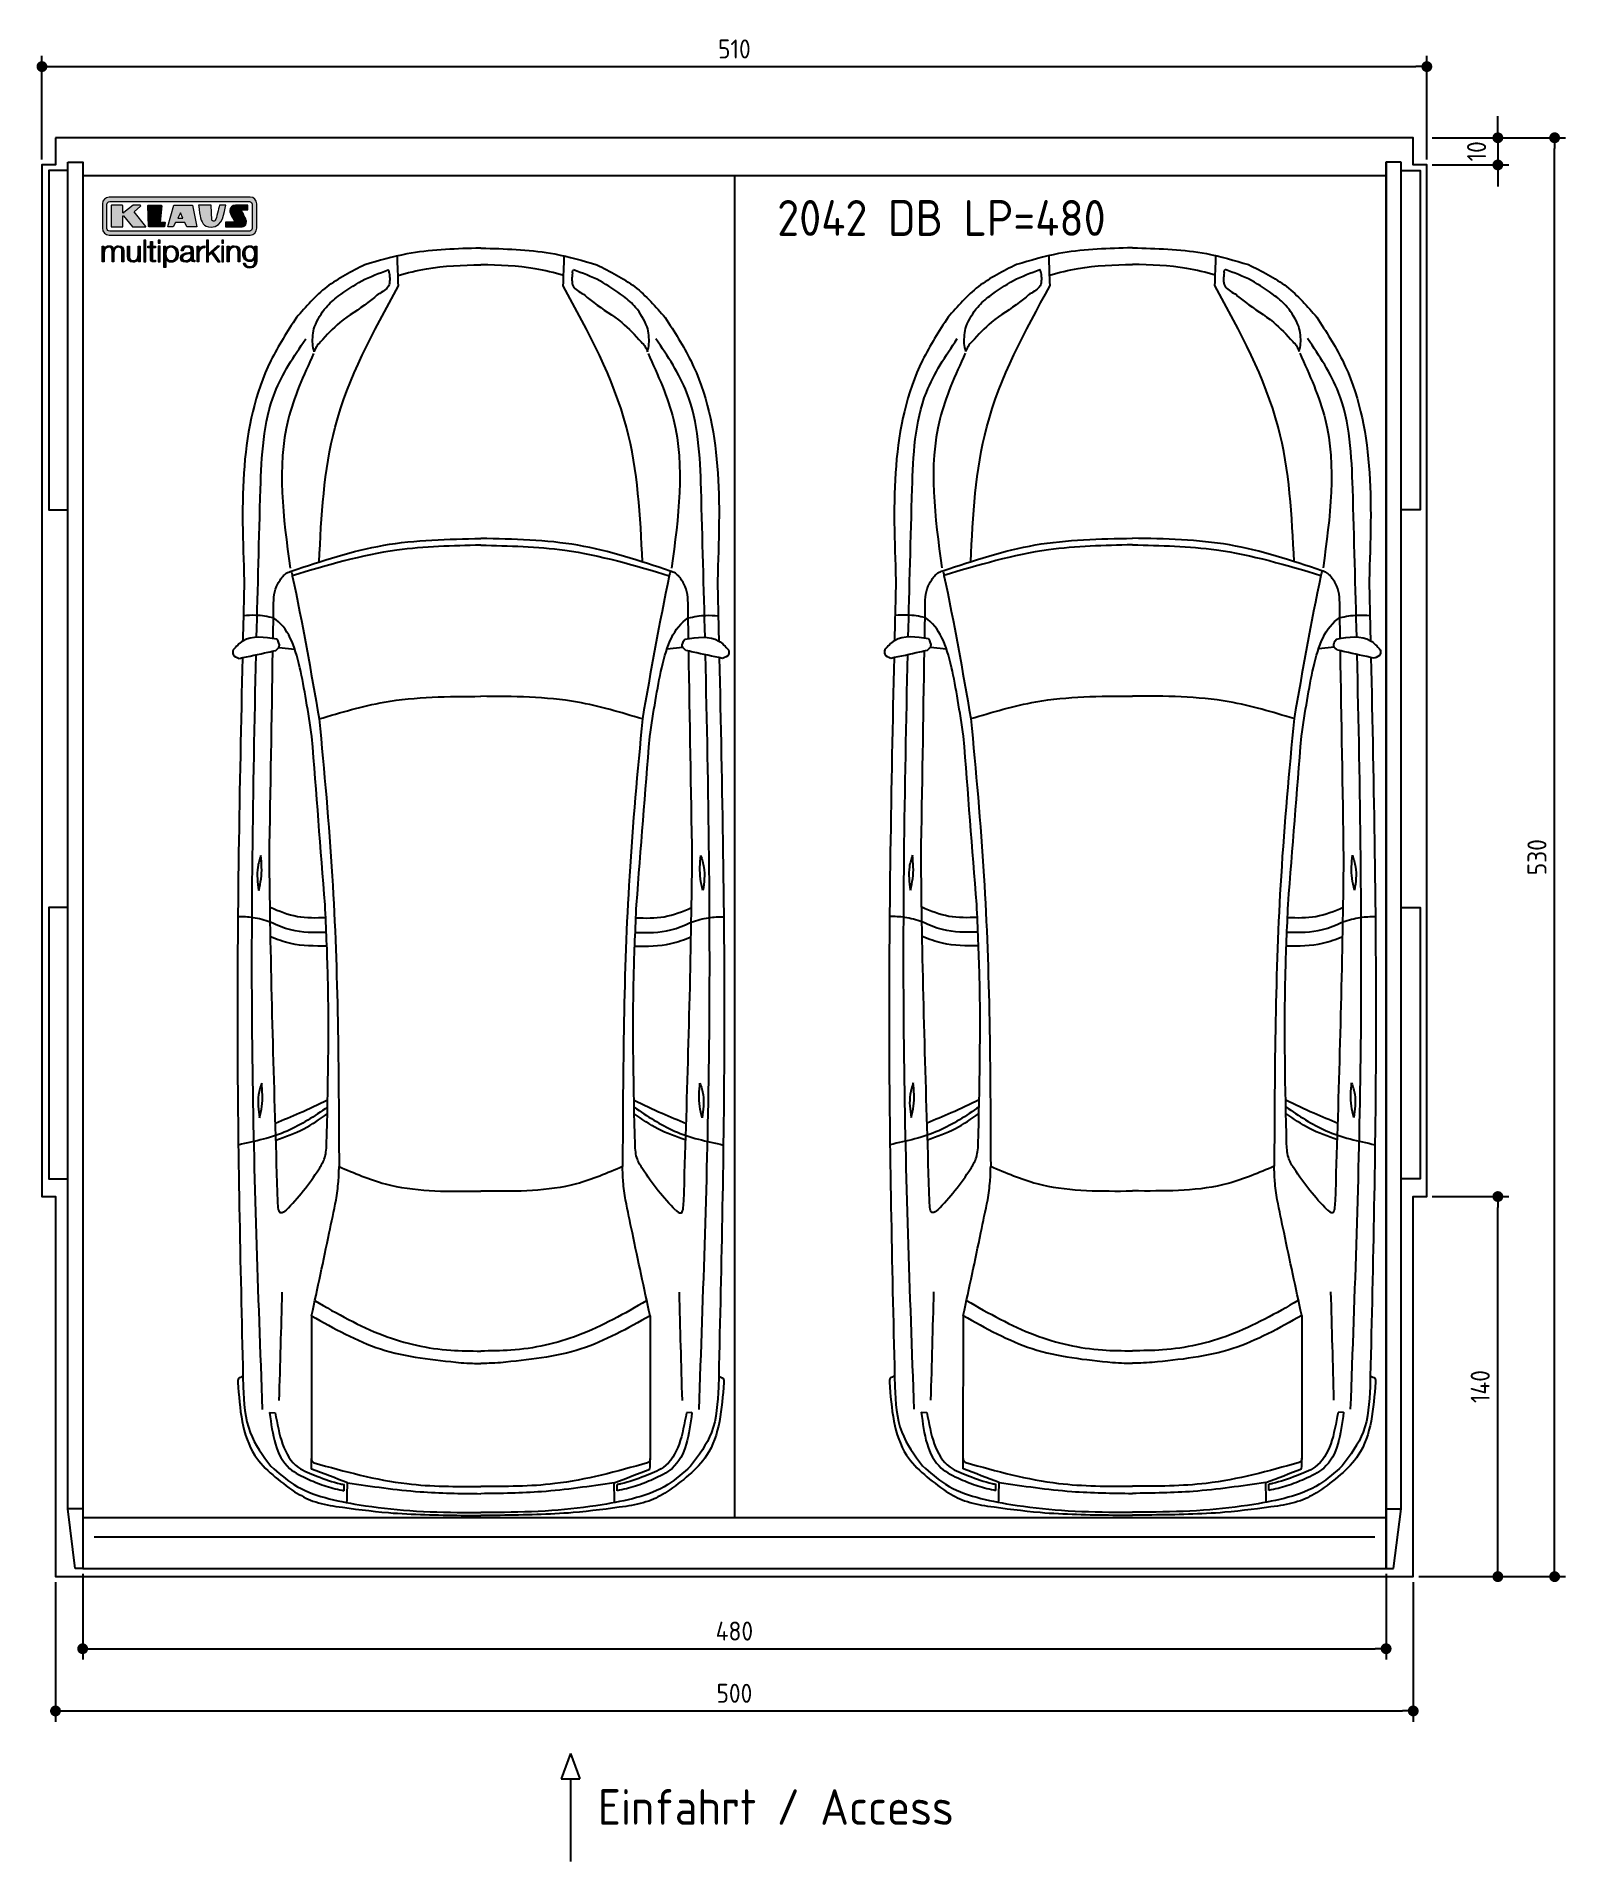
# Model space of a CAD drawing. Header units: millimetres. Extents: x -20 to 5611, y -1049 to 5673.
import ezdxf

# ---------------------------------------------------------------- set-up
doc = ezdxf.new("R2010")
doc.units = ezdxf.units.MM
for name, color, linetype in [('4', 3, 'Continuous'), ('5', 3, 'Continuous'), ('car', 10, 'Continuous'), ('Logo', 7, 'Continuous')]:
    doc.layers.add(name, color=color, linetype=linetype)
doc.styles.get("Standard").update_dxf_attribs({"font": 'ISOCP.SHX'})
doc.dimstyles.new('GEN-ISO', dxfattribs={"dimscale": 20, "dimtxt": 3.5, "dimasz": 2, "dimexe": 2, "dimexo": 1, "dimgap": 1.5, "dimtad": 1, "dimdec": 1, "dimdsep": 46, "dimtxsty": 'STANDARD', "dimblk": 'PUNKT', "dimcen": 2, "dimclrd": 256, "dimclre": 256, "dimclrt": 2, "dimadec": 0, "dimazin": 0, "dimtp": 0.1, "dimtm": 0.1, "dimtfac": 0.71, "dimtdec": 1, "dimtmove": 2, "dimatfit": 3, "dimldrblk": 'PUNKT', "dimfxl": 1, "dimtolj": 1, "dimarcsym": 0})

msp = doc.modelspace()

# ---------------------------------------------------------------- texts
for s, height, p in [('2042 DB LP=480', 132, (2707.49, 4938.68)), ('Einfahrt / Access', 131.25, (2047.25, -914.18))]:
    msp.add_text(s, height=height).set_placement(p)

# ---------------------------------------------------------------- blocks, each defined once
blk = doc.blocks.new('PUNKT')
at = {"layer": '4', "color": 0, "linetype": 'ByBlock'}
blk.add_line((-0.5, 0), (-1, 0), dxfattribs=at)
at = {"layer": '4', "color": 0, "linetype": 'ByBlock', "const_width": 0.5}
blk.add_lwpolyline([(-0.25, 0, 1), (0.25, 0, 1)], format="xyb", close=True, dxfattribs=at)
blk = doc.blocks.new('*D5')
at = {"layer": '5', "lineweight": -2}
for p, q in [((5120, 5300), (5610.6, 5300)), ((5570.6, 40), (5570.6, 5260)), ((5070, 0), (5610.6, 0))]:
    blk.add_line(p, q, dxfattribs=at)
at = {"layer": 'DEFPOINTS', "color": 0}
for p in [(5100, 5300), (5570.6, 5300), (5050, 0)]:
    blk.add_point(p, dxfattribs=at)
at = {"layer": '5', "lineweight": -2, "xscale": 40, "yscale": 40, "zscale": 40}
for p, rotation in [((5570.6, 5300), 90), ((5570.6, 0), 270)]:
    blk.add_blockref('PUNKT', p, dxfattribs=dict(at, rotation=rotation))
at = {"layer": '5', "color": 2, "insert": (5505.6, 2650), "char_height": 70, "attachment_point": 5, "rotation": 90}
blk.add_mtext('\\A1;530', dxfattribs=at)
blk = doc.blocks.new('*D6')
at = {"layer": '5', "lineweight": -2}
for p, q in [((5120, 1400), (5401.5, 1400)), ((5361.5, 40), (5361.5, 1360)), ((5070, 0), (5401.5, 0))]:
    blk.add_line(p, q, dxfattribs=at)
at = {"layer": 'DEFPOINTS', "color": 0}
for p in [(5100, 1400), (5361.5, 1400), (5050, 0)]:
    blk.add_point(p, dxfattribs=at)
at = {"layer": '5', "lineweight": -2, "xscale": 40, "yscale": 40, "zscale": 40}
for p, rotation in [((5361.5, 1400), 90), ((5361.5, 0), 270)]:
    blk.add_blockref('PUNKT', p, dxfattribs=dict(at, rotation=rotation))
at = {"layer": '5', "color": 2, "insert": (5296.5, 700), "char_height": 70, "attachment_point": 5, "rotation": 90}
blk.add_mtext('\\A1;140', dxfattribs=at)
blk = doc.blocks.new('*D7')
at = {"layer": '5', "lineweight": -2}
for p, q in [((150, 10), (150, -305.5)), ((4950, 10), (4950, -305.5)), ((190, -265.5), (4910, -265.5))]:
    blk.add_line(p, q, dxfattribs=at)
at = {"layer": 'DEFPOINTS', "color": 0}
for p in [(150, 30), (4950, 30), (4950, -265.5)]:
    blk.add_point(p, dxfattribs=at)
at = {"layer": '5', "lineweight": -2, "xscale": 40, "yscale": 40, "zscale": 40, "rotation": 180}
blk.add_blockref('PUNKT', (150, -265.5), dxfattribs=at)
at = {"layer": '5', "lineweight": -2, "xscale": 40, "yscale": 40, "zscale": 40}
blk.add_blockref('PUNKT', (4950, -265.5), dxfattribs=at)
at = {"layer": '5', "color": 2, "insert": (2550, -200.5), "char_height": 70, "attachment_point": 5}
blk.add_mtext('480', dxfattribs=at)
blk = doc.blocks.new('*D8')
at = {"layer": '5', "lineweight": -2}
for p, q in [((50, -20), (50, -534.7)), ((5050, -20), (5050, -534.7)), ((90, -494.7), (5010, -494.7))]:
    blk.add_line(p, q, dxfattribs=at)
at = {"layer": 'DEFPOINTS', "color": 0}
for p in [(50, 0), (5050, 0), (5050, -494.7)]:
    blk.add_point(p, dxfattribs=at)
at = {"layer": '5', "lineweight": -2, "xscale": 40, "yscale": 40, "zscale": 40, "rotation": 180}
blk.add_blockref('PUNKT', (50, -494.7), dxfattribs=at)
at = {"layer": '5', "lineweight": -2, "xscale": 40, "yscale": 40, "zscale": 40}
blk.add_blockref('PUNKT', (5050, -494.7), dxfattribs=at)
at = {"layer": '5', "color": 2, "insert": (2550, -429.7), "char_height": 70, "attachment_point": 5}
blk.add_mtext('500', dxfattribs=at)
blk = doc.blocks.new('*D3')
at = {"layer": '5', "lineweight": -2}
for p, q in [((5361.5, 5340), (5361.5, 5380)), ((5120, 5300), (5401.5, 5300)), ((5361.5, 5300), (5361.5, 5200)), ((5120, 5200), (5401.5, 5200)), ((5361.5, 5160), (5361.5, 5120))]:
    blk.add_line(p, q, dxfattribs=at)
at = {"layer": 'DEFPOINTS', "color": 0}
for p in [(5100, 5300), (5100, 5200), (5361.5, 5200)]:
    blk.add_point(p, dxfattribs=at)
at = {"layer": '5', "lineweight": -2, "xscale": 40, "yscale": 40, "zscale": 40}
for p, rotation in [((5361.5, 5300), 270), ((5361.5, 5200), 90)]:
    blk.add_blockref('PUNKT', p, dxfattribs=dict(at, rotation=rotation))
at = {"layer": '5', "color": 2, "insert": (5283.2, 5250), "char_height": 70, "attachment_point": 5, "rotation": 90}
blk.add_mtext('\\A1;10', dxfattribs=at)
blk = doc.blocks.new('*D4')
at = {"layer": '5', "lineweight": -2}
for p, q in [((0, 5220), (0, 5602.1)), ((5100, 5220), (5100, 5602.1)), ((40, 5562.1), (5060, 5562.1))]:
    blk.add_line(p, q, dxfattribs=at)
at = {"layer": 'DEFPOINTS', "color": 0}
for p in [(5100, 5562.1), (0, 5200), (5100, 5200)]:
    blk.add_point(p, dxfattribs=at)
at = {"layer": '5', "lineweight": -2, "xscale": 40, "yscale": 40, "zscale": 40, "rotation": 180}
blk.add_blockref('PUNKT', (0, 5562.1), dxfattribs=at)
at = {"layer": '5', "lineweight": -2, "xscale": 40, "yscale": 40, "zscale": 40}
blk.add_blockref('PUNKT', (5100, 5562.1), dxfattribs=at)
at = {"layer": '5', "color": 2, "insert": (2550, 5627.1), "char_height": 70, "attachment_point": 5}
blk.add_mtext('510', dxfattribs=at)
blk = doc.blocks.new('KLAUS')
at = {"layer": 'Logo'}
h = blk.add_hatch(color=8, dxfattribs=at)
h.dxf.hatch_style = 2
edge = h.paths.add_edge_path()
edge.add_spline(control_points=[(3.6, 29.09), (2.88, 29.09), (2.3, 28.51), (2.3, 27.8), (2.3, 27.8), (2.3, 16.11), (2.3, 16.11), (2.3, 15.39), (2.88, 14.81), (3.6, 14.81), (3.6, 14.81), (71.16, 14.81), (71.16, 14.81), (71.88, 14.81), (72.46, 15.39), (72.46, 16.11), (72.46, 16.11), (72.46, 27.8), (72.46, 27.8), (72.46, 28.51), (71.88, 29.09), (71.16, 29.09), (71.16, 29.09), (3.6, 29.09), (3.6, 29.09), (3.6, 29.09), (3.6, 29.09), (3.6, 29.09)], knot_values=[0, 0, 0, 0, 1, 1, 1, 2, 2, 2, 3, 3, 3, 4, 4, 4, 5, 5, 5, 6, 6, 6, 7, 7, 7, 8, 8, 8, 9, 9, 9, 9], degree=3, periodic=0)
edge = h.paths.add_edge_path()
edge.add_spline(control_points=[(3.35, 31.23), (3.35, 31.23), (71.47, 31.23), (71.47, 31.23), (73.26, 31.23), (74.71, 29.77), (74.71, 27.99), (74.71, 27.99), (74.71, 16.17), (74.71, 16.17), (74.71, 14.38), (73.26, 12.93), (71.47, 12.93), (71.47, 12.93), (3.35, 12.93), (3.35, 12.93), (1.56, 12.93), (0.11, 14.38), (0.11, 16.17), (0.11, 16.17), (0.11, 27.99), (0.11, 27.99), (0.11, 29.77), (1.56, 31.23), (3.35, 31.23), (3.35, 31.23), (3.35, 31.23), (3.35, 31.23)], knot_values=[0, 0, 0, 0, 1, 1, 1, 2, 2, 2, 3, 3, 3, 4, 4, 4, 5, 5, 5, 6, 6, 6, 7, 7, 7, 8, 8, 8, 9, 9, 9, 9], degree=3, periodic=0)
h = blk.add_hatch(color=8, dxfattribs=at)
h.dxf.hatch_style = 2
edge = h.paths.add_edge_path()
edge.add_spline(control_points=[(4.5, 27.33), (4.5, 27.33), (9.7, 27.33), (9.7, 27.33), (9.84, 27.33), (9.96, 27.22), (9.96, 27.08), (9.96, 27.08), (9.96, 23.69), (9.96, 23.69), (9.96, 23.69), (9.94, 23.64), (10.04, 23.59), (10.14, 23.53), (10.2, 23.57), (10.2, 23.57), (10.2, 23.57), (10.51, 23.75), (10.51, 23.75), (10.51, 23.75), (14.94, 27.33), (14.94, 27.33), (14.94, 27.33), (18.41, 27.33), (18.41, 27.33), (18.41, 27.33), (18.49, 27.33), (18.56, 27.2), (18.65, 27.04), (18.53, 26.91), (18.53, 26.91), (18.53, 26.91), (15.49, 24.11), (15.49, 24.11), (15.49, 24.11), (21.14, 17.06), (21.14, 17.06), (21.14, 17.06), (21.13, 16.91), (21.13, 16.91), (21.08, 16.84), (20.99, 16.82), (20.99, 16.82), (20.99, 16.82), (14.7, 16.82), (14.7, 16.82), (14.7, 16.82), (10.26, 22.17), (10.26, 22.17), (10.26, 22.17), (10.19, 22.24), (10.08, 22.21), (9.97, 22.18), (9.96, 22.11), (9.96, 22.11), (9.96, 22.11), (9.96, 17.08), (9.96, 17.08), (9.96, 16.94), (9.84, 16.82), (9.7, 16.82), (9.7, 16.82), (4.5, 16.82), (4.5, 16.82), (4.36, 16.82), (4.25, 16.94), (4.25, 17.08), (4.25, 17.08), (4.25, 27.08), (4.25, 27.08), (4.25, 27.22), (4.36, 27.33), (4.5, 27.33), (4.5, 27.33), (4.5, 27.33), (4.5, 27.33)], knot_values=[0, 0, 0, 0, 1, 1, 1, 2, 2, 2, 3, 3, 3, 4, 4, 4, 5, 5, 5, 6, 6, 6, 7, 7, 7, 8, 8, 8, 9, 9, 9, 10, 10, 10, 11, 11, 11, 12, 12, 12, 13, 13, 13, 14, 14, 14, 15, 15, 15, 16, 16, 16, 17, 17, 17, 18, 18, 18, 19, 19, 19, 20, 20, 20, 21, 21, 21, 22, 22, 22, 23, 23, 23, 24, 24, 24, 25, 25, 25, 25], degree=3, periodic=0)
h = blk.add_hatch(color=8, dxfattribs=at)
h.dxf.hatch_style = 2
h.paths.add_polyline_path([(22.42, 17.06), (21.97, 27.15), (22.24, 27.33), (28.55, 27.33), (28.86, 26.97), (28.01, 19.08), (30.26, 19.07), (30.44, 18.95), (30.08, 16.95), (29.49, 16.82), (22.6, 16.82)])
h = blk.add_hatch(color=8, dxfattribs=at)
h.paths.add_polyline_path([(36.52, 21.01), (38.93, 21.01), (37.87, 23.57)])
h.paths.add_polyline_path([(34.52, 27.33), (43.65, 27.33), (45.76, 16.94), (45.57, 16.82), (40.83, 16.82), (39.89, 18.95), (35.42, 18.95), (34.27, 16.82), (31.78, 16.82), (31.66, 17)])
h = blk.add_hatch(color=8, dxfattribs=at)
h.dxf.hatch_style = 2
edge = h.paths.add_edge_path()
edge.add_spline(control_points=[(52.69, 27.32), (52.69, 27.32), (52.88, 20.14), (52.88, 20.14), (53.01, 19.89), (53.2, 19.77), (53.43, 19.71), (53.91, 19.59), (54.43, 19.57), (54.64, 20.03), (55.23, 21.34), (56.27, 25.45), (56.6, 27.33), (56.6, 27.33), (59.77, 27.33), (59.77, 27.33), (58.77, 23.9), (58.56, 16.82), (52.63, 16.76), (48.72, 16.72), (48.01, 19.35), (47.27, 22.24), (46.89, 23.68), (46.54, 27.33), (46.54, 27.33), (46.54, 27.33), (52.69, 27.32), (52.69, 27.32), (52.69, 27.32), (52.69, 27.32), (52.69, 27.32)], knot_values=[0, 0, 0, 0, 1, 1, 1, 2, 2, 2, 3, 3, 3, 4, 4, 4, 5, 5, 5, 6, 6, 6, 7, 7, 7, 8, 8, 8, 9, 9, 9, 10, 10, 10, 10], degree=3, periodic=0)
h = blk.add_hatch(color=8, dxfattribs=at)
h.dxf.hatch_style = 2
edge = h.paths.add_edge_path()
edge.add_spline(control_points=[(64.46, 27.33), (64.46, 27.33), (70.31, 27.33), (70.31, 27.33), (70.31, 26.52), (70.31, 26.02), (70.31, 25.12), (70.31, 25.12), (67.3, 25.12), (67.3, 25.12), (67.24, 25.04), (67.25, 25.11), (67.25, 24.91), (67.25, 24.88), (69.73, 20.38), (69.73, 19.57), (69.73, 16.4), (67.22, 16.81), (65.9, 16.82), (65.9, 16.82), (59.59, 16.82), (59.59, 16.82), (59.59, 17.76), (59.59, 18.23), (59.59, 19.14), (59.59, 19.14), (63.75, 19.14), (63.75, 19.14), (63.82, 19.22), (63.81, 19.11), (63.81, 19.31), (63.81, 20.32), (61.58, 23.06), (61.58, 24.63), (61.58, 26.33), (62.83, 27.34), (64.46, 27.33), (64.46, 27.33), (64.46, 27.33), (64.46, 27.33)], knot_values=[0, 0, 0, 0, 1, 1, 1, 2, 2, 2, 3, 3, 3, 4, 4, 4, 5, 5, 5, 6, 6, 6, 7, 7, 7, 8, 8, 8, 9, 9, 9, 10, 10, 10, 11, 11, 11, 12, 12, 12, 13, 13, 13, 13], degree=3, periodic=0)
h = blk.add_hatch(color=30, dxfattribs=at)
h.dxf.hatch_style = 2
h.paths.add_polyline_path([(20.07, 0), (20.99, 0), (20.99, 10.45), (20.07, 10.45)])
h = blk.add_hatch(color=30, dxfattribs=at)
h.dxf.hatch_style = 2
edge = h.paths.add_edge_path()
edge.add_spline(control_points=[(24.22, 9.82), (24.22, 9.82), (23.3, 9.82), (23.3, 9.82), (23.3, 9.82), (23.3, 7.55), (23.3, 7.55), (23.3, 7.55), (21.98, 7.55), (21.98, 7.55), (21.98, 7.55), (21.98, 6.78), (21.98, 6.78), (21.98, 6.78), (23.3, 6.78), (23.3, 6.78), (23.3, 6.78), (23.3, 1.61), (23.3, 1.61), (23.28, 0.32), (23.71, -0.09), (24.94, -0.09), (25.22, -0.09), (25.48, -0.06), (25.76, -0.06), (25.76, -0.06), (25.76, 0.73), (25.76, 0.73), (25.5, 0.7), (25.23, 0.69), (24.97, 0.69), (24.31, 0.73), (24.22, 1.08), (24.22, 1.68), (24.22, 1.68), (24.22, 6.78), (24.22, 6.78), (24.22, 6.78), (25.76, 6.78), (25.76, 6.78), (25.76, 6.78), (25.76, 7.55), (25.76, 7.55), (25.76, 7.55), (24.22, 7.55), (24.22, 7.55), (24.22, 7.55), (24.22, 9.82), (24.22, 9.82), (24.22, 9.82), (24.22, 9.82), (24.22, 9.82)], knot_values=[0, 0, 0, 0, 1, 1, 1, 2, 2, 2, 3, 3, 3, 4, 4, 4, 5, 5, 5, 6, 6, 6, 7, 7, 7, 8, 8, 8, 9, 9, 9, 10, 10, 10, 11, 11, 11, 12, 12, 12, 13, 13, 13, 14, 14, 14, 15, 15, 15, 16, 16, 16, 17, 17, 17, 17], degree=3, periodic=0)
h = blk.add_hatch(color=30, dxfattribs=at)
h.paths.add_polyline_path([(27.1, 0), (28.03, 0), (28.03, 7.55), (27.1, 7.55)])
h.paths.add_polyline_path([(27.1, 8.98), (28.03, 8.98), (28.03, 10.45), (27.1, 10.45)])
h = blk.add_hatch(color=30, dxfattribs=at)
h.dxf.hatch_style = 2
h.paths.add_polyline_path([(50.4, 0), (51.32, 0), (51.32, 2.87), (52.82, 4.11), (55.8, 0), (56.96, 0), (53.52, 4.76), (56.74, 7.55), (55.51, 7.55), (51.32, 3.89), (51.32, 10.45), (50.4, 10.45)])
h = blk.add_hatch(color=30, dxfattribs=at)
h.paths.add_polyline_path([(57.74, 0), (58.66, 0), (58.66, 7.55), (57.74, 7.55)])
h.paths.add_polyline_path([(57.74, 8.98), (58.66, 8.98), (58.66, 10.45), (57.74, 10.45)])
h = blk.add_hatch(color=30, dxfattribs=at)
h.dxf.hatch_style = 2
edge = h.paths.add_edge_path()
edge.add_spline(control_points=[(0, 0), (0, 0), (0.92, 0), (0.92, 0), (0.92, 0), (0.92, 4.22), (0.92, 4.22), (0.94, 5.8), (1.58, 7), (3.18, 7), (4.35, 7), (4.77, 6.15), (4.76, 5.12), (4.76, 5.12), (4.76, 0), (4.76, 0), (4.76, 0), (5.68, 0), (5.68, 0), (5.68, 0), (5.68, 4.27), (5.68, 4.27), (5.68, 5.68), (6.14, 7), (7.73, 7), (9.05, 7), (9.52, 6.32), (9.52, 5.08), (9.52, 5.08), (9.52, 0), (9.52, 0), (9.52, 0), (10.44, 0), (10.44, 0), (10.44, 0), (10.44, 5.12), (10.44, 5.12), (10.44, 6.91), (9.59, 7.77), (7.94, 7.77), (6.94, 7.77), (5.99, 7.29), (5.54, 6.3), (5.26, 7.29), (4.36, 7.77), (3.37, 7.77), (2.17, 7.77), (1.38, 7.19), (0.89, 6.28), (0.89, 6.28), (0.85, 6.28), (0.85, 6.28), (0.85, 6.28), (0.85, 7.55), (0.85, 7.55), (0.85, 7.55), (0, 7.55), (0, 7.55), (0, 7.55), (0, 0), (0, 0), (0, 0), (0, 0), (0, 0)], knot_values=[0, 0, 0, 0, 1, 1, 1, 2, 2, 2, 3, 3, 3, 4, 4, 4, 5, 5, 5, 6, 6, 6, 7, 7, 7, 8, 8, 8, 9, 9, 9, 10, 10, 10, 11, 11, 11, 12, 12, 12, 13, 13, 13, 14, 14, 14, 15, 15, 15, 16, 16, 16, 17, 17, 17, 18, 18, 18, 19, 19, 19, 20, 20, 20, 21, 21, 21, 21], degree=3, periodic=0)
h = blk.add_hatch(color=30, dxfattribs=at)
h.dxf.hatch_style = 2
edge = h.paths.add_edge_path()
edge.add_spline(control_points=[(18.31, 7.55), (18.31, 7.55), (17.39, 7.55), (17.39, 7.55), (17.39, 7.55), (17.39, 3.59), (17.39, 3.59), (17.39, 2.05), (16.7, 0.56), (15.12, 0.56), (13.66, 0.56), (13.15, 1.27), (13.1, 2.64), (13.1, 2.64), (13.1, 7.55), (13.1, 7.55), (13.1, 7.55), (12.18, 7.55), (12.18, 7.55), (12.18, 7.55), (12.18, 2.65), (12.18, 2.65), (12.18, 0.89), (12.93, -0.22), (14.83, -0.22), (15.96, -0.22), (16.95, 0.35), (17.44, 1.36), (17.44, 1.36), (17.47, 1.36), (17.47, 1.36), (17.47, 1.36), (17.47, 0), (17.47, 0), (17.47, 0), (18.31, 0), (18.31, 0), (18.31, 0), (18.31, 7.55), (18.31, 7.55), (18.31, 7.55), (18.31, 7.55), (18.31, 7.55)], knot_values=[0, 0, 0, 0, 1, 1, 1, 2, 2, 2, 3, 3, 3, 4, 4, 4, 5, 5, 5, 6, 6, 6, 7, 7, 7, 8, 8, 8, 9, 9, 9, 10, 10, 10, 11, 11, 11, 12, 12, 12, 13, 13, 13, 14, 14, 14, 14], degree=3, periodic=0)
h = blk.add_hatch(color=30, dxfattribs=at)
edge = h.paths.add_edge_path()
edge.add_spline(control_points=[(35.84, 3.78), (35.84, 2.21), (35.12, 0.56), (33.37, 0.56), (31.4, 0.56), (30.72, 2.21), (30.72, 3.78), (30.72, 5.49), (31.33, 7), (33.37, 7), (35.12, 7), (35.84, 5.34), (35.84, 3.78), (35.84, 3.78), (35.84, 3.78), (35.84, 3.78)], knot_values=[0, 0, 0, 0, 1, 1, 1, 2, 2, 2, 3, 3, 3, 4, 4, 4, 5, 5, 5, 5], degree=3, periodic=0)
edge = h.paths.add_edge_path()
edge.add_spline(control_points=[(29.79, -2.8), (29.79, -2.8), (30.72, -2.8), (30.72, -2.8), (30.72, -2.8), (30.72, 1.43), (30.72, 1.43), (30.72, 1.43), (30.74, 1.43), (30.74, 1.43), (31.14, 0.35), (32.24, -0.22), (33.37, -0.22), (35.66, -0.22), (36.76, 1.64), (36.76, 3.78), (36.76, 5.91), (35.66, 7.77), (33.37, 7.77), (32.15, 7.77), (31.1, 7.14), (30.67, 6.12), (30.67, 6.12), (30.64, 6.12), (30.64, 6.12), (30.64, 6.12), (30.64, 7.55), (30.64, 7.55), (30.64, 7.55), (29.79, 7.55), (29.79, 7.55), (29.79, 7.55), (29.79, -2.8), (29.79, -2.8), (29.79, -2.8), (29.79, -2.8), (29.79, -2.8)], knot_values=[0, 0, 0, 0, 1, 1, 1, 2, 2, 2, 3, 3, 3, 4, 4, 4, 5, 5, 5, 6, 6, 6, 7, 7, 7, 8, 8, 8, 9, 9, 9, 10, 10, 10, 11, 11, 11, 12, 12, 12, 12], degree=3, periodic=0)
h = blk.add_hatch(color=30, dxfattribs=at)
edge = h.paths.add_edge_path()
edge.add_spline(control_points=[(43.03, 2.93), (43.04, 1.45), (41.8, 0.56), (40.39, 0.56), (39.53, 0.56), (38.71, 1.13), (38.71, 2.05), (38.71, 3.53), (40.66, 3.51), (42.22, 3.79), (42.47, 3.84), (42.88, 3.91), (43, 4.13), (43, 4.13), (43.03, 4.13), (43.03, 4.13), (43.03, 4.13), (43.03, 2.93), (43.03, 2.93), (43.03, 2.93), (43.03, 2.93), (43.03, 2.93)], knot_values=[0, 0, 0, 0, 1, 1, 1, 2, 2, 2, 3, 3, 3, 4, 4, 4, 5, 5, 5, 6, 6, 6, 7, 7, 7, 7], degree=3, periodic=0)
edge = h.paths.add_edge_path()
edge.add_spline(control_points=[(39.03, 5.24), (39.06, 6.47), (39.91, 7), (41.05, 7), (42.14, 7), (43.03, 6.69), (43.03, 5.45), (43.03, 4.61), (42.6, 4.51), (41.84, 4.42), (39.85, 4.19), (37.79, 4.11), (37.79, 1.99), (37.79, 0.47), (38.93, -0.22), (40.32, -0.22), (41.77, -0.22), (42.43, 0.34), (43.07, 1.32), (43.07, 1.32), (43.1, 1.32), (43.1, 1.32), (43.1, 0.53), (43.25, 0), (44.19, 0), (44.43, 0), (44.58, 0.01), (44.79, 0.06), (44.79, 0.06), (44.79, 0.83), (44.79, 0.83), (44.71, 0.81), (44.6, 0.78), (44.49, 0.78), (44.13, 0.78), (43.95, 0.98), (43.95, 1.33), (43.95, 1.33), (43.95, 5.34), (43.95, 5.34), (43.95, 7.36), (42.5, 7.77), (41.17, 7.77), (39.44, 7.77), (38.2, 7.01), (38.11, 5.24), (38.11, 5.24), (39.03, 5.24), (39.03, 5.24), (39.03, 5.24), (39.03, 5.24), (39.03, 5.24)], knot_values=[0, 0, 0, 0, 1, 1, 1, 2, 2, 2, 3, 3, 3, 4, 4, 4, 5, 5, 5, 6, 6, 6, 7, 7, 7, 8, 8, 8, 9, 9, 9, 10, 10, 10, 11, 11, 11, 12, 12, 12, 13, 13, 13, 14, 14, 14, 15, 15, 15, 16, 16, 16, 17, 17, 17, 17], degree=3, periodic=0)
h = blk.add_hatch(color=30, dxfattribs=at)
h.dxf.hatch_style = 2
edge = h.paths.add_edge_path()
edge.add_spline(control_points=[(45.79, 0), (45.79, 0), (46.71, 0), (46.71, 0), (46.71, 0), (46.71, 4.03), (46.71, 4.03), (46.71, 5.59), (47.85, 6.82), (49.52, 6.73), (49.52, 6.73), (49.52, 7.66), (49.52, 7.66), (48.16, 7.72), (47.14, 7), (46.67, 5.78), (46.67, 5.78), (46.64, 5.78), (46.64, 5.78), (46.64, 5.78), (46.64, 7.55), (46.64, 7.55), (46.64, 7.55), (45.79, 7.55), (45.79, 7.55), (45.79, 7.55), (45.79, 0), (45.79, 0), (45.79, 0), (45.79, 0), (45.79, 0)], knot_values=[0, 0, 0, 0, 1, 1, 1, 2, 2, 2, 3, 3, 3, 4, 4, 4, 5, 5, 5, 6, 6, 6, 7, 7, 7, 8, 8, 8, 9, 9, 9, 10, 10, 10, 10], degree=3, periodic=0)
h = blk.add_hatch(color=30, dxfattribs=at)
h.dxf.hatch_style = 2
edge = h.paths.add_edge_path()
edge.add_spline(control_points=[(60.41, 0), (60.41, 0), (61.33, 0), (61.33, 0), (61.33, 0), (61.33, 4.41), (61.33, 4.41), (61.36, 5.89), (62.24, 7), (63.7, 7), (65.2, 7), (65.62, 6.02), (65.62, 4.71), (65.62, 4.71), (65.62, 0), (65.62, 0), (65.62, 0), (66.54, 0), (66.54, 0), (66.54, 0), (66.54, 4.86), (66.54, 4.86), (66.54, 6.66), (65.9, 7.77), (63.78, 7.77), (62.71, 7.77), (61.7, 7.16), (61.36, 6.25), (61.36, 6.25), (61.33, 6.25), (61.33, 6.25), (61.33, 6.25), (61.33, 7.55), (61.33, 7.55), (61.33, 7.55), (60.41, 7.55), (60.41, 7.55), (60.41, 7.55), (60.41, 0), (60.41, 0), (60.41, 0), (60.41, 0), (60.41, 0)], knot_values=[0, 0, 0, 0, 1, 1, 1, 2, 2, 2, 3, 3, 3, 4, 4, 4, 5, 5, 5, 6, 6, 6, 7, 7, 7, 8, 8, 8, 9, 9, 9, 10, 10, 10, 11, 11, 11, 12, 12, 12, 13, 13, 13, 14, 14, 14, 14], degree=3, periodic=0)
h = blk.add_hatch(color=30, dxfattribs=at)
edge = h.paths.add_edge_path()
edge.add_spline(control_points=[(71.32, 0.86), (69.62, 0.86), (68.83, 2.34), (68.83, 3.86), (68.83, 5.43), (69.56, 7), (71.32, 7), (73.06, 7), (73.75, 5.34), (73.75, 3.86), (73.75, 2.33), (72.91, 0.86), (71.32, 0.86), (71.32, 0.86), (71.32, 0.86), (71.32, 0.86)], knot_values=[0, 0, 0, 0, 1, 1, 1, 2, 2, 2, 3, 3, 3, 4, 4, 4, 5, 5, 5, 5], degree=3, periodic=0)
edge = h.paths.add_edge_path()
edge.add_spline(control_points=[(74.67, 7.55), (74.67, 7.55), (73.75, 7.55), (73.75, 7.55), (73.75, 7.55), (73.75, 6.25), (73.75, 6.25), (73.75, 6.25), (73.72, 6.25), (73.72, 6.25), (73.35, 7.09), (72.41, 7.77), (71.32, 7.77), (69.13, 7.77), (67.9, 6.05), (67.9, 3.97), (67.9, 1.82), (68.9, 0.09), (71.32, 0.09), (72.4, 0.09), (73.29, 0.72), (73.72, 1.64), (73.72, 1.64), (73.75, 1.64), (73.75, 1.64), (73.75, 1.64), (73.75, 0.61), (73.75, 0.61), (73.75, -1.23), (73.01, -2.24), (71.32, -2.24), (70.29, -2.24), (69.31, -1.85), (69.1, -0.73), (69.1, -0.73), (68.18, -0.73), (68.18, -0.73), (68.31, -2.34), (69.81, -3.02), (71.32, -3.02), (73.79, -3.02), (74.65, -1.64), (74.67, 0.61), (74.67, 0.61), (74.67, 7.55), (74.67, 7.55), (74.67, 7.55), (74.67, 7.55), (74.67, 7.55)], knot_values=[0, 0, 0, 0, 1, 1, 1, 2, 2, 2, 3, 3, 3, 4, 4, 4, 5, 5, 5, 6, 6, 6, 7, 7, 7, 8, 8, 8, 9, 9, 9, 10, 10, 10, 11, 11, 11, 12, 12, 12, 13, 13, 13, 14, 14, 14, 15, 15, 15, 16, 16, 16, 16], degree=3, periodic=0)
at = {"layer": 'Logo', "lineweight": 0}
for points in [[(22.42, 17.06), (21.97, 27.15), (22.24, 27.33), (28.55, 27.33), (28.86, 26.97), (28.01, 19.08), (30.26, 19.07), (30.44, 18.95), (30.08, 16.95), (29.49, 16.82), (22.6, 16.82), (22.42, 17.06), (22.42, 17.06)], [(34.52, 27.33), (43.65, 27.33), (45.76, 16.94), (45.57, 16.82), (40.83, 16.82), (39.89, 18.95), (35.42, 18.95), (34.27, 16.82), (31.78, 16.82), (31.66, 17), (34.52, 27.33), (34.52, 27.33)], [(36.52, 21.01), (38.93, 21.01), (37.87, 23.57), (36.52, 21.01), (36.52, 21.01)], [(20.07, 0), (20.99, 0), (20.99, 10.45), (20.07, 10.45), (20.07, 0), (20.07, 0)], [(27.1, 8.98), (28.03, 8.98), (28.03, 10.45), (27.1, 10.45), (27.1, 8.98), (27.1, 8.98)], [(50.4, 0), (51.32, 0), (51.32, 2.87), (52.82, 4.11), (55.8, 0), (56.96, 0), (53.52, 4.76), (56.74, 7.55), (55.51, 7.55), (51.32, 3.89), (51.32, 10.45), (50.4, 10.45), (50.4, 0), (50.4, 0)], [(57.74, 8.98), (58.66, 8.98), (58.66, 10.45), (57.74, 10.45), (57.74, 8.98), (57.74, 8.98)], [(27.1, 0), (28.03, 0), (28.03, 7.55), (27.1, 7.55), (27.1, 0), (27.1, 0)], [(57.74, 0), (58.66, 0), (58.66, 7.55), (57.74, 7.55), (57.74, 0), (57.74, 0)]]:
    blk.add_lwpolyline(points, dxfattribs=at)
for points, knots in [([(3.35, 31.23), (3.35, 31.23), (71.47, 31.23), (71.47, 31.23), (73.26, 31.23), (74.71, 29.77), (74.71, 27.99), (74.71, 27.99), (74.71, 16.17), (74.71, 16.17), (74.71, 14.38), (73.26, 12.93), (71.47, 12.93), (71.47, 12.93), (3.35, 12.93), (3.35, 12.93), (1.56, 12.93), (0.11, 14.38), (0.11, 16.17), (0.11, 16.17), (0.11, 27.99), (0.11, 27.99), (0.11, 29.77), (1.56, 31.23), (3.35, 31.23), (3.35, 31.23), (3.35, 31.23), (3.35, 31.23)], [0, 0, 0, 0, 1, 1, 1, 2, 2, 2, 3, 3, 3, 4, 4, 4, 5, 5, 5, 6, 6, 6, 7, 7, 7, 8, 8, 8, 9, 9, 9, 9]), ([(3.6, 29.09), (2.88, 29.09), (2.3, 28.51), (2.3, 27.8), (2.3, 27.8), (2.3, 16.11), (2.3, 16.11), (2.3, 15.39), (2.88, 14.81), (3.6, 14.81), (3.6, 14.81), (71.16, 14.81), (71.16, 14.81), (71.88, 14.81), (72.46, 15.39), (72.46, 16.11), (72.46, 16.11), (72.46, 27.8), (72.46, 27.8), (72.46, 28.51), (71.88, 29.09), (71.16, 29.09), (71.16, 29.09), (3.6, 29.09), (3.6, 29.09), (3.6, 29.09), (3.6, 29.09), (3.6, 29.09)], [0, 0, 0, 0, 1, 1, 1, 2, 2, 2, 3, 3, 3, 4, 4, 4, 5, 5, 5, 6, 6, 6, 7, 7, 7, 8, 8, 8, 9, 9, 9, 9]), ([(4.5, 27.33), (4.5, 27.33), (9.7, 27.33), (9.7, 27.33), (9.84, 27.33), (9.96, 27.22), (9.96, 27.08), (9.96, 27.08), (9.96, 23.69), (9.96, 23.69), (9.96, 23.69), (9.94, 23.64), (10.04, 23.59), (10.14, 23.53), (10.2, 23.57), (10.2, 23.57), (10.2, 23.57), (10.51, 23.75), (10.51, 23.75), (10.51, 23.75), (14.94, 27.33), (14.94, 27.33), (14.94, 27.33), (18.41, 27.33), (18.41, 27.33), (18.41, 27.33), (18.49, 27.33), (18.56, 27.2), (18.65, 27.04), (18.53, 26.91), (18.53, 26.91), (18.53, 26.91), (15.49, 24.11), (15.49, 24.11), (15.49, 24.11), (21.14, 17.06), (21.14, 17.06), (21.14, 17.06), (21.13, 16.91), (21.13, 16.91), (21.08, 16.84), (20.99, 16.82), (20.99, 16.82), (20.99, 16.82), (14.7, 16.82), (14.7, 16.82), (14.7, 16.82), (10.26, 22.17), (10.26, 22.17), (10.26, 22.17), (10.19, 22.24), (10.08, 22.21), (9.97, 22.18), (9.96, 22.11), (9.96, 22.11), (9.96, 22.11), (9.96, 17.08), (9.96, 17.08), (9.96, 16.94), (9.84, 16.82), (9.7, 16.82), (9.7, 16.82), (4.5, 16.82), (4.5, 16.82), (4.36, 16.82), (4.25, 16.94), (4.25, 17.08), (4.25, 17.08), (4.25, 27.08), (4.25, 27.08), (4.25, 27.22), (4.36, 27.33), (4.5, 27.33), (4.5, 27.33), (4.5, 27.33), (4.5, 27.33)], [0, 0, 0, 0, 1, 1, 1, 2, 2, 2, 3, 3, 3, 4, 4, 4, 5, 5, 5, 6, 6, 6, 7, 7, 7, 8, 8, 8, 9, 9, 9, 10, 10, 10, 11, 11, 11, 12, 12, 12, 13, 13, 13, 14, 14, 14, 15, 15, 15, 16, 16, 16, 17, 17, 17, 18, 18, 18, 19, 19, 19, 20, 20, 20, 21, 21, 21, 22, 22, 22, 23, 23, 23, 24, 24, 24, 25, 25, 25, 25]), ([(52.69, 27.32), (52.69, 27.32), (52.88, 20.14), (52.88, 20.14), (53.01, 19.89), (53.2, 19.77), (53.43, 19.71), (53.91, 19.59), (54.43, 19.57), (54.64, 20.03), (55.23, 21.34), (56.27, 25.45), (56.6, 27.33), (56.6, 27.33), (59.77, 27.33), (59.77, 27.33), (58.77, 23.9), (58.56, 16.82), (52.63, 16.76), (48.72, 16.72), (48.01, 19.35), (47.27, 22.24), (46.89, 23.68), (46.54, 27.33), (46.54, 27.33), (46.54, 27.33), (52.69, 27.32), (52.69, 27.32), (52.69, 27.32), (52.69, 27.32), (52.69, 27.32)], [0, 0, 0, 0, 1, 1, 1, 2, 2, 2, 3, 3, 3, 4, 4, 4, 5, 5, 5, 6, 6, 6, 7, 7, 7, 8, 8, 8, 9, 9, 9, 10, 10, 10, 10]), ([(64.46, 27.33), (64.46, 27.33), (70.31, 27.33), (70.31, 27.33), (70.31, 26.52), (70.31, 26.02), (70.31, 25.12), (70.31, 25.12), (67.3, 25.12), (67.3, 25.12), (67.24, 25.04), (67.25, 25.11), (67.25, 24.91), (67.25, 24.88), (69.73, 20.38), (69.73, 19.57), (69.73, 16.4), (67.22, 16.81), (65.9, 16.82), (65.9, 16.82), (59.59, 16.82), (59.59, 16.82), (59.59, 17.76), (59.59, 18.23), (59.59, 19.14), (59.59, 19.14), (63.75, 19.14), (63.75, 19.14), (63.82, 19.22), (63.81, 19.11), (63.81, 19.31), (63.81, 20.32), (61.58, 23.06), (61.58, 24.63), (61.58, 26.33), (62.83, 27.34), (64.46, 27.33), (64.46, 27.33), (64.46, 27.33), (64.46, 27.33)], [0, 0, 0, 0, 1, 1, 1, 2, 2, 2, 3, 3, 3, 4, 4, 4, 5, 5, 5, 6, 6, 6, 7, 7, 7, 8, 8, 8, 9, 9, 9, 10, 10, 10, 11, 11, 11, 12, 12, 12, 13, 13, 13, 13]), ([(24.22, 9.82), (24.22, 9.82), (23.3, 9.82), (23.3, 9.82), (23.3, 9.82), (23.3, 7.55), (23.3, 7.55), (23.3, 7.55), (21.98, 7.55), (21.98, 7.55), (21.98, 7.55), (21.98, 6.78), (21.98, 6.78), (21.98, 6.78), (23.3, 6.78), (23.3, 6.78), (23.3, 6.78), (23.3, 1.61), (23.3, 1.61), (23.28, 0.32), (23.71, -0.09), (24.94, -0.09), (25.22, -0.09), (25.48, -0.06), (25.76, -0.06), (25.76, -0.06), (25.76, 0.73), (25.76, 0.73), (25.5, 0.7), (25.23, 0.69), (24.97, 0.69), (24.31, 0.73), (24.22, 1.08), (24.22, 1.68), (24.22, 1.68), (24.22, 6.78), (24.22, 6.78), (24.22, 6.78), (25.76, 6.78), (25.76, 6.78), (25.76, 6.78), (25.76, 7.55), (25.76, 7.55), (25.76, 7.55), (24.22, 7.55), (24.22, 7.55), (24.22, 7.55), (24.22, 9.82), (24.22, 9.82), (24.22, 9.82), (24.22, 9.82), (24.22, 9.82)], [0, 0, 0, 0, 1, 1, 1, 2, 2, 2, 3, 3, 3, 4, 4, 4, 5, 5, 5, 6, 6, 6, 7, 7, 7, 8, 8, 8, 9, 9, 9, 10, 10, 10, 11, 11, 11, 12, 12, 12, 13, 13, 13, 14, 14, 14, 15, 15, 15, 16, 16, 16, 17, 17, 17, 17]), ([(0, 0), (0, 0), (0.92, 0), (0.92, 0), (0.92, 0), (0.92, 4.22), (0.92, 4.22), (0.94, 5.8), (1.58, 7), (3.18, 7), (4.35, 7), (4.77, 6.15), (4.76, 5.12), (4.76, 5.12), (4.76, 0), (4.76, 0), (4.76, 0), (5.68, 0), (5.68, 0), (5.68, 0), (5.68, 4.27), (5.68, 4.27), (5.68, 5.68), (6.14, 7), (7.73, 7), (9.05, 7), (9.52, 6.32), (9.52, 5.08), (9.52, 5.08), (9.52, 0), (9.52, 0), (9.52, 0), (10.44, 0), (10.44, 0), (10.44, 0), (10.44, 5.12), (10.44, 5.12), (10.44, 6.91), (9.59, 7.77), (7.94, 7.77), (6.94, 7.77), (5.99, 7.29), (5.54, 6.3), (5.26, 7.29), (4.36, 7.77), (3.37, 7.77), (2.17, 7.77), (1.38, 7.19), (0.89, 6.28), (0.89, 6.28), (0.85, 6.28), (0.85, 6.28), (0.85, 6.28), (0.85, 7.55), (0.85, 7.55), (0.85, 7.55), (0, 7.55), (0, 7.55), (0, 7.55), (0, 0), (0, 0), (0, 0), (0, 0), (0, 0)], [0, 0, 0, 0, 1, 1, 1, 2, 2, 2, 3, 3, 3, 4, 4, 4, 5, 5, 5, 6, 6, 6, 7, 7, 7, 8, 8, 8, 9, 9, 9, 10, 10, 10, 11, 11, 11, 12, 12, 12, 13, 13, 13, 14, 14, 14, 15, 15, 15, 16, 16, 16, 17, 17, 17, 18, 18, 18, 19, 19, 19, 20, 20, 20, 21, 21, 21, 21]), ([(18.31, 7.55), (18.31, 7.55), (17.39, 7.55), (17.39, 7.55), (17.39, 7.55), (17.39, 3.59), (17.39, 3.59), (17.39, 2.05), (16.7, 0.56), (15.12, 0.56), (13.66, 0.56), (13.15, 1.27), (13.1, 2.64), (13.1, 2.64), (13.1, 7.55), (13.1, 7.55), (13.1, 7.55), (12.18, 7.55), (12.18, 7.55), (12.18, 7.55), (12.18, 2.65), (12.18, 2.65), (12.18, 0.89), (12.93, -0.22), (14.83, -0.22), (15.96, -0.22), (16.95, 0.35), (17.44, 1.36), (17.44, 1.36), (17.47, 1.36), (17.47, 1.36), (17.47, 1.36), (17.47, 0), (17.47, 0), (17.47, 0), (18.31, 0), (18.31, 0), (18.31, 0), (18.31, 7.55), (18.31, 7.55), (18.31, 7.55), (18.31, 7.55), (18.31, 7.55)], [0, 0, 0, 0, 1, 1, 1, 2, 2, 2, 3, 3, 3, 4, 4, 4, 5, 5, 5, 6, 6, 6, 7, 7, 7, 8, 8, 8, 9, 9, 9, 10, 10, 10, 11, 11, 11, 12, 12, 12, 13, 13, 13, 14, 14, 14, 14]), ([(29.79, -2.8), (29.79, -2.8), (30.72, -2.8), (30.72, -2.8), (30.72, -2.8), (30.72, 1.43), (30.72, 1.43), (30.72, 1.43), (30.74, 1.43), (30.74, 1.43), (31.14, 0.35), (32.24, -0.22), (33.37, -0.22), (35.66, -0.22), (36.76, 1.64), (36.76, 3.78), (36.76, 5.91), (35.66, 7.77), (33.37, 7.77), (32.15, 7.77), (31.1, 7.14), (30.67, 6.12), (30.67, 6.12), (30.64, 6.12), (30.64, 6.12), (30.64, 6.12), (30.64, 7.55), (30.64, 7.55), (30.64, 7.55), (29.79, 7.55), (29.79, 7.55), (29.79, 7.55), (29.79, -2.8), (29.79, -2.8), (29.79, -2.8), (29.79, -2.8), (29.79, -2.8)], [0, 0, 0, 0, 1, 1, 1, 2, 2, 2, 3, 3, 3, 4, 4, 4, 5, 5, 5, 6, 6, 6, 7, 7, 7, 8, 8, 8, 9, 9, 9, 10, 10, 10, 11, 11, 11, 12, 12, 12, 12]), ([(35.84, 3.78), (35.84, 2.21), (35.12, 0.56), (33.37, 0.56), (31.4, 0.56), (30.72, 2.21), (30.72, 3.78), (30.72, 5.49), (31.33, 7), (33.37, 7), (35.12, 7), (35.84, 5.34), (35.84, 3.78), (35.84, 3.78), (35.84, 3.78), (35.84, 3.78)], [0, 0, 0, 0, 1, 1, 1, 2, 2, 2, 3, 3, 3, 4, 4, 4, 5, 5, 5, 5]), ([(39.03, 5.24), (39.06, 6.47), (39.91, 7), (41.05, 7), (42.14, 7), (43.03, 6.69), (43.03, 5.45), (43.03, 4.61), (42.6, 4.51), (41.84, 4.42), (39.85, 4.19), (37.79, 4.11), (37.79, 1.99), (37.79, 0.47), (38.93, -0.22), (40.32, -0.22), (41.77, -0.22), (42.43, 0.34), (43.07, 1.32), (43.07, 1.32), (43.1, 1.32), (43.1, 1.32), (43.1, 0.53), (43.25, 0), (44.19, 0), (44.43, 0), (44.58, 0.01), (44.79, 0.06), (44.79, 0.06), (44.79, 0.83), (44.79, 0.83), (44.71, 0.81), (44.6, 0.78), (44.49, 0.78), (44.13, 0.78), (43.95, 0.98), (43.95, 1.33), (43.95, 1.33), (43.95, 5.34), (43.95, 5.34), (43.95, 7.36), (42.5, 7.77), (41.17, 7.77), (39.44, 7.77), (38.2, 7.01), (38.11, 5.24), (38.11, 5.24), (39.03, 5.24), (39.03, 5.24), (39.03, 5.24), (39.03, 5.24), (39.03, 5.24)], [0, 0, 0, 0, 1, 1, 1, 2, 2, 2, 3, 3, 3, 4, 4, 4, 5, 5, 5, 6, 6, 6, 7, 7, 7, 8, 8, 8, 9, 9, 9, 10, 10, 10, 11, 11, 11, 12, 12, 12, 13, 13, 13, 14, 14, 14, 15, 15, 15, 16, 16, 16, 17, 17, 17, 17]), ([(43.03, 2.93), (43.04, 1.45), (41.8, 0.56), (40.39, 0.56), (39.53, 0.56), (38.71, 1.13), (38.71, 2.05), (38.71, 3.53), (40.66, 3.51), (42.22, 3.79), (42.47, 3.84), (42.88, 3.91), (43, 4.13), (43, 4.13), (43.03, 4.13), (43.03, 4.13), (43.03, 4.13), (43.03, 2.93), (43.03, 2.93), (43.03, 2.93), (43.03, 2.93), (43.03, 2.93)], [0, 0, 0, 0, 1, 1, 1, 2, 2, 2, 3, 3, 3, 4, 4, 4, 5, 5, 5, 6, 6, 6, 7, 7, 7, 7]), ([(45.79, 0), (45.79, 0), (46.71, 0), (46.71, 0), (46.71, 0), (46.71, 4.03), (46.71, 4.03), (46.71, 5.59), (47.85, 6.82), (49.52, 6.73), (49.52, 6.73), (49.52, 7.66), (49.52, 7.66), (48.16, 7.72), (47.14, 7), (46.67, 5.78), (46.67, 5.78), (46.64, 5.78), (46.64, 5.78), (46.64, 5.78), (46.64, 7.55), (46.64, 7.55), (46.64, 7.55), (45.79, 7.55), (45.79, 7.55), (45.79, 7.55), (45.79, 0), (45.79, 0), (45.79, 0), (45.79, 0), (45.79, 0)], [0, 0, 0, 0, 1, 1, 1, 2, 2, 2, 3, 3, 3, 4, 4, 4, 5, 5, 5, 6, 6, 6, 7, 7, 7, 8, 8, 8, 9, 9, 9, 10, 10, 10, 10]), ([(60.41, 0), (60.41, 0), (61.33, 0), (61.33, 0), (61.33, 0), (61.33, 4.41), (61.33, 4.41), (61.36, 5.89), (62.24, 7), (63.7, 7), (65.2, 7), (65.62, 6.02), (65.62, 4.71), (65.62, 4.71), (65.62, 0), (65.62, 0), (65.62, 0), (66.54, 0), (66.54, 0), (66.54, 0), (66.54, 4.86), (66.54, 4.86), (66.54, 6.66), (65.9, 7.77), (63.78, 7.77), (62.71, 7.77), (61.7, 7.16), (61.36, 6.25), (61.36, 6.25), (61.33, 6.25), (61.33, 6.25), (61.33, 6.25), (61.33, 7.55), (61.33, 7.55), (61.33, 7.55), (60.41, 7.55), (60.41, 7.55), (60.41, 7.55), (60.41, 0), (60.41, 0), (60.41, 0), (60.41, 0), (60.41, 0)], [0, 0, 0, 0, 1, 1, 1, 2, 2, 2, 3, 3, 3, 4, 4, 4, 5, 5, 5, 6, 6, 6, 7, 7, 7, 8, 8, 8, 9, 9, 9, 10, 10, 10, 11, 11, 11, 12, 12, 12, 13, 13, 13, 14, 14, 14, 14]), ([(74.67, 7.55), (74.67, 7.55), (73.75, 7.55), (73.75, 7.55), (73.75, 7.55), (73.75, 6.25), (73.75, 6.25), (73.75, 6.25), (73.72, 6.25), (73.72, 6.25), (73.35, 7.09), (72.41, 7.77), (71.32, 7.77), (69.13, 7.77), (67.9, 6.05), (67.9, 3.97), (67.9, 1.82), (68.9, 0.09), (71.32, 0.09), (72.4, 0.09), (73.29, 0.72), (73.72, 1.64), (73.72, 1.64), (73.75, 1.64), (73.75, 1.64), (73.75, 1.64), (73.75, 0.61), (73.75, 0.61), (73.75, -1.23), (73.01, -2.24), (71.32, -2.24), (70.29, -2.24), (69.31, -1.85), (69.1, -0.73), (69.1, -0.73), (68.18, -0.73), (68.18, -0.73), (68.31, -2.34), (69.81, -3.02), (71.32, -3.02), (73.79, -3.02), (74.65, -1.64), (74.67, 0.61), (74.67, 0.61), (74.67, 7.55), (74.67, 7.55), (74.67, 7.55), (74.67, 7.55), (74.67, 7.55)], [0, 0, 0, 0, 1, 1, 1, 2, 2, 2, 3, 3, 3, 4, 4, 4, 5, 5, 5, 6, 6, 6, 7, 7, 7, 8, 8, 8, 9, 9, 9, 10, 10, 10, 11, 11, 11, 12, 12, 12, 13, 13, 13, 14, 14, 14, 15, 15, 15, 16, 16, 16, 16]), ([(71.32, 0.86), (69.62, 0.86), (68.83, 2.34), (68.83, 3.86), (68.83, 5.43), (69.56, 7), (71.32, 7), (73.06, 7), (73.75, 5.34), (73.75, 3.86), (73.75, 2.33), (72.91, 0.86), (71.32, 0.86), (71.32, 0.86), (71.32, 0.86), (71.32, 0.86)], [0, 0, 0, 0, 1, 1, 1, 2, 2, 2, 3, 3, 3, 4, 4, 4, 5, 5, 5, 5])]:
    blk.add_open_spline(points, degree=3, knots=knots, dxfattribs=at)

# ---------------------------------------------------------------- dimensions: what is measured, and where the dimension line sits
at = {"layer": '5'}
for base, p1, p2, picture, middle in [((5100, 5562.06), (0, 5200), (5100, 5200), '*D4', (2550, 5627.06)), ((5050, -494.67), (50, 0), (5050, 0), '*D8', (2550, -429.67)), ((4950, -265.52), (150, 30), (4950, 30), '*D7', (2550, -200.52))]:
    dim = msp.add_linear_dim(base=base, p1=p1, p2=p2, dimstyle='GEN-ISO', override={"dimlfac": 0.1, "dimtolj": 0}, dxfattribs=at)
    dim.commit()
    dim.dimension.update_dxf_attribs({"geometry": picture, "text_midpoint": middle})
dim = msp.add_linear_dim(base=(5361.5, 5200), p1=(5100, 5300), p2=(5100, 5200), angle=90, dimstyle='GEN-ISO', override={"dimlfac": 0.1}, dxfattribs=at)
dim.commit()
dim.dimension.update_dxf_attribs({"geometry": '*D3', "text_midpoint": (5283.21, 5250), "dimtype": 160})
for base, p2, picture, middle in [((5570.6, 5300), (5100, 5300), '*D5', (5505.6, 2650)), ((5361.5, 1400), (5100, 1400), '*D6', (5296.5, 700))]:
    dim = msp.add_linear_dim(base=base, p1=(5050, 0), p2=p2, angle=270, dimstyle='GEN-ISO', override={"dimlfac": 0.1}, dxfattribs=at)
    dim.commit()
    dim.dimension.update_dxf_attribs({"geometry": picture, "text_midpoint": middle})

# ---------------------------------------------------------------- linework, layer by layer
for p, q in [((4950, 5160), (150, 5160)), ((2550, 5160), (2550, 218)), ((150, 250), (95, 250)), ((122.5, 30), (95, 250)), ((150, 218), (4950, 218)), ((4950, 250), (5005, 250)), ((4977.5, 30), (5005, 250)), ((1946.83, -651.91), (1912.33, -744.61)), ((1946.83, -651.91), (1981.34, -744.61)), ((1912.33, -744.61), (1981.34, -744.61)), ((1946.83, -744.61), (1946.83, -1049.24))]:
    msp.add_line(p, q)
msp.add_lwpolyline([(50, 5300), (50, 5200), (0, 5200), (0, 1400), (50, 1400), (50, 0), (5050, 0), (5050, 1400), (5100, 1400), (5100, 5200), (5050, 5200), (5050, 5300)], close=True)
for points in [[(95, 5180), (25, 5180), (25, 3930), (95, 3930)], [(95, 5210), (150, 5210), (150, 30), (122.5, 30)], [(95, 250), (95, 5210)], [(150, 30), (4950, 30), (4950, 5210)], [(150, 5210), (150, 30)], [(5005, 5210), (4950, 5210), (4950, 30), (4977.5, 30)], [(5005, 250), (5005, 5210)], [(5005, 5180), (5075, 5180), (5075, 3930), (5005, 3930)], [(95, 2465), (25, 2465), (25, 1465), (95, 1465)], [(5005, 2465), (5075, 2465), (5075, 1465), (5005, 1465)], [(192.02, 146.19), (1400, 146.19), (2550, 146.19), (3800, 146.19), (4907.98, 146.19)]]:
    msp.add_lwpolyline(points)
at = {"layer": 'car'}
for p, q in [((1616.24, 4893.44), (1598.31, 4893.1)), ((1616.24, 4893.44), (1634.16, 4893.1)), ((4015.99, 4894.6), (3998.07, 4894.26)), ((4015.99, 4894.6), (4033.91, 4894.26)), ((872.52, 3422.35), (931.1, 3415.97)), ((2359.91, 3422.33), (2301.33, 3415.95)), ((3272.28, 3423.5), (3330.85, 3417.13)), ((4759.66, 3423.48), (4701.09, 3417.11)), ((1593.35, 1419.34), (1616.19, 1419.35)), ((1639.02, 1419.34), (1616.19, 1419.35)), ((3993.11, 1420.49), (4015.94, 1420.5)), ((4038.77, 1420.49), (4015.94, 1420.5)), ((992.94, 960.91), (992.07, 437.53)), ((2239.42, 960.89), (2240.27, 437.51)), ((3392.69, 962.07), (3391.83, 438.68)), ((4639.18, 962.05), (4640.03, 438.67)), ((3238.26, 605.32), (3258.77, 604.79)), ((4793.59, 605.3), (4773.08, 604.77)), ((838.51, 604.16), (859.02, 603.63)), ((2393.84, 604.14), (2373.33, 603.61)), ((1113.59, 316.55), (1113.59, 339.01)), ((2118.75, 316.54), (2118.75, 339)), ((3513.34, 317.71), (3513.34, 340.17)), ((4518.51, 317.69), (4518.51, 340.15)), ((1544.44, 225.76), (1616.17, 225.76)), ((1554.06, 236.33), (1616.17, 235.89)), ((1678.28, 236.33), (1616.17, 235.89)), ((1687.89, 225.75), (1616.17, 225.76)), ((3944.2, 226.91), (4015.92, 226.91)), ((3953.81, 237.49), (4015.92, 237.05)), ((4078.04, 237.49), (4015.92, 237.05)), ((4087.65, 226.91), (4015.92, 226.91))]:
    msp.add_line(p, q, dxfattribs=at)
for points, knots in [([(1598.31, 4893.1), (1512.75, 4890.43), (1373.57, 4886.09), (1240.29, 4846.96), (1188.96, 4831.89)], [0, 0, 0, 0, 255.3446186, 415.3287853, 415.3287853, 415.3287853, 415.3287853]), ([(1634.16, 4893.1), (1719.72, 4890.43), (1858.9, 4886.08), (1992.18, 4846.95), (2043.51, 4831.88)], [0, 0, 0, 0, 255.3446186, 415.3287853, 415.3287853, 415.3287853, 415.3287853]), ([(3998.07, 4894.26), (3912.5, 4891.59), (3773.33, 4887.25), (3640.05, 4848.12), (3588.71, 4833.05)], [0, 0, 0, 0, 255.3446186, 415.3287853, 415.3287853, 415.3287853, 415.3287853]), ([(4033.91, 4894.26), (4119.48, 4891.58), (4258.65, 4887.24), (4391.93, 4848.11), (4443.27, 4833.04)], [0, 0, 0, 0, 255.3446186, 415.3287853, 415.3287853, 415.3287853, 415.3287853]), ([(1188.96, 4831.89), (1140.07, 4807.59), (1043.32, 4759.48), (972.33, 4678.05), (937.21, 4637.76)], [0, 0, 0, 0, 162.017862, 320.6852105, 320.6852105, 320.6852105, 320.6852105]), ([(1090.94, 4715.95), (1119.18, 4736.23), (1176.02, 4777.07), (1241.71, 4801.27), (1274.78, 4813.45)], [0, 0, 0, 0, 103.7623244, 208.9412492, 208.9412492, 208.9412492, 208.9412492]), ([(1278.8, 4802.17), (1280.84, 4784.51), (1284.91, 4749.23), (1253.77, 4732.16), (1238.21, 4723.63)], [0, 0, 0, 0, 48.4832555, 96.8863473, 96.8863473, 96.8863473, 96.8863473]), ([(1278.8, 4802.17), (1278.56, 4805.23), (1278.24, 4809.46), (1275.53, 4812.58), (1274.78, 4813.45)], [0, 0, 0, 0, 8.8064606, 12.2062148, 12.2062148, 12.2062148, 12.2062148]), ([(1311.36, 4793.16), (1346.01, 4802.21), (1445.65, 4828.25), (1548.89, 4830.71), (1616.23, 4832.31)], [0, 0, 0, 0, 107.1604304, 308.2153593, 308.2153593, 308.2153593, 308.2153593]), ([(1921.11, 4793.15), (1886.46, 4802.21), (1786.82, 4828.24), (1683.58, 4830.71), (1616.23, 4832.31)], [0, 0, 0, 0, 107.1604304, 308.2153593, 308.2153593, 308.2153593, 308.2153593]), ([(1953.67, 4802.16), (1951.63, 4784.5), (1947.56, 4749.22), (1978.7, 4732.15), (1994.26, 4723.62)], [0, 0, 0, 0, 48.4832555, 96.8863473, 96.8863473, 96.8863473, 96.8863473]), ([(1953.67, 4802.16), (1953.9, 4805.22), (1954.23, 4809.45), (1956.94, 4812.57), (1957.69, 4813.44)], [0, 0, 0, 0, 8.8064606, 12.2062148, 12.2062148, 12.2062148, 12.2062148]), ([(2141.52, 4715.94), (2113.29, 4736.22), (2056.44, 4777.06), (1990.76, 4801.26), (1957.69, 4813.44)], [0, 0, 0, 0, 103.7623244, 208.9412492, 208.9412492, 208.9412492, 208.9412492]), ([(2043.51, 4831.88), (2092.4, 4807.57), (2189.15, 4759.46), (2260.13, 4678.03), (2295.26, 4637.74)], [0, 0, 0, 0, 162.017862, 320.6852105, 320.6852105, 320.6852105, 320.6852105]), ([(3588.71, 4833.05), (3539.83, 4808.75), (3443.07, 4760.64), (3372.08, 4679.21), (3336.96, 4638.92)], [0, 0, 0, 0, 162.017862, 320.6852105, 320.6852105, 320.6852105, 320.6852105]), ([(3490.7, 4717.11), (3518.93, 4737.39), (3575.78, 4778.23), (3641.47, 4802.43), (3674.53, 4814.61)], [0, 0, 0, 0, 103.7623244, 208.9412492, 208.9412492, 208.9412492, 208.9412492]), ([(3678.55, 4803.33), (3680.59, 4785.67), (3684.66, 4750.39), (3653.52, 4733.32), (3637.96, 4724.79)], [0, 0, 0, 0, 48.4832555, 96.8863473, 96.8863473, 96.8863473, 96.8863473]), ([(3678.55, 4803.33), (3678.32, 4806.38), (3677.99, 4810.62), (3675.29, 4813.74), (3674.53, 4814.61)], [0, 0, 0, 0, 8.8064606, 12.2062148, 12.2062148, 12.2062148, 12.2062148]), ([(3711.11, 4794.32), (3745.76, 4803.37), (3845.4, 4829.4), (3948.64, 4831.87), (4015.99, 4833.47)], [0, 0, 0, 0, 107.1604304, 308.2153593, 308.2153593, 308.2153593, 308.2153593]), ([(4320.86, 4794.31), (4286.22, 4803.36), (4186.57, 4829.4), (4083.33, 4831.86), (4015.99, 4833.47)], [0, 0, 0, 0, 107.1604304, 308.2153593, 308.2153593, 308.2153593, 308.2153593]), ([(4353.42, 4803.32), (4351.38, 4785.66), (4347.31, 4750.38), (4378.45, 4733.31), (4394.01, 4724.78)], [0, 0, 0, 0, 48.4832555, 96.8863473, 96.8863473, 96.8863473, 96.8863473]), ([(4353.42, 4803.32), (4353.66, 4806.37), (4353.98, 4810.61), (4356.69, 4813.73), (4357.44, 4814.6)], [0, 0, 0, 0, 8.8064606, 12.2062148, 12.2062148, 12.2062148, 12.2062148]), ([(4541.28, 4717.09), (4513.04, 4737.37), (4456.2, 4778.22), (4390.51, 4802.42), (4357.44, 4814.6)], [0, 0, 0, 0, 103.7623244, 208.9412492, 208.9412492, 208.9412492, 208.9412492]), ([(4443.27, 4833.04), (4492.15, 4808.73), (4588.9, 4760.62), (4659.89, 4679.19), (4695.01, 4638.9)], [0, 0, 0, 0, 162.017862, 320.6852105, 320.6852105, 320.6852105, 320.6852105]), ([(1003.34, 4604.17), (1015.81, 4629.36), (1037.38, 4672.89), (1075.07, 4703.18), (1090.94, 4715.95)], [0, 0, 0, 0, 83.0373225, 143.509417, 143.509417, 143.509417, 143.509417]), ([(1020.81, 3737.55), (1029.1, 3906.11), (1046.84, 4267.01), (1220.26, 4584.91), (1312.68, 4754.33)], [0, 0, 0, 0, 499.7846063, 1070.0543498, 1070.0543498, 1070.0543498, 1070.0543498]), ([(1238.21, 4723.63), (1225.81, 4713.16), (1181.18, 4675.43), (1100.08, 4629.38), (1048.54, 4573.1), (1025.64, 4548.1)], [0, 0, 0, 0, 48.6760331, 175.256414, 276.4430292, 276.4430292, 276.4430292, 276.4430292]), ([(2211.63, 3737.53), (2203.35, 3906.09), (2185.61, 4266.99), (2012.2, 4584.9), (1919.79, 4754.33)], [0, 0, 0, 0, 499.7846063, 1070.0543498, 1070.0543498, 1070.0543498, 1070.0543498]), ([(1994.26, 4723.62), (2006.65, 4713.15), (2051.29, 4675.42), (2132.38, 4629.37), (2183.93, 4573.09), (2206.82, 4548.09)], [0, 0, 0, 0, 48.6760331, 175.256414, 276.4430292, 276.4430292, 276.4430292, 276.4430292]), ([(2229.13, 4604.15), (2216.65, 4629.34), (2195.08, 4672.88), (2157.4, 4703.17), (2141.52, 4715.94)], [0, 0, 0, 0, 83.0373225, 143.509417, 143.509417, 143.509417, 143.509417]), ([(3403.09, 4605.32), (3415.57, 4630.51), (3437.14, 4674.05), (3474.82, 4704.34), (3490.7, 4717.11)], [0, 0, 0, 0, 83.0373225, 143.509417, 143.509417, 143.509417, 143.509417]), ([(3420.57, 3738.7), (3428.85, 3907.27), (3446.59, 4268.17), (3620.01, 4586.07), (3712.43, 4755.49)], [0, 0, 0, 0, 499.7846063, 1070.0543498, 1070.0543498, 1070.0543498, 1070.0543498]), ([(3637.96, 4724.79), (3625.57, 4714.31), (3580.93, 4676.59), (3499.84, 4630.54), (3448.29, 4574.26), (3425.39, 4549.26)], [0, 0, 0, 0, 48.6760331, 175.256414, 276.4430292, 276.4430292, 276.4430292, 276.4430292]), ([(4611.38, 3738.69), (4603.1, 3907.25), (4585.37, 4268.15), (4411.96, 4586.06), (4319.54, 4755.48)], [0, 0, 0, 0, 499.7846063, 1070.0543498, 1070.0543498, 1070.0543498, 1070.0543498]), ([(4394.01, 4724.78), (4406.41, 4714.3), (4451.04, 4676.58), (4532.13, 4630.52), (4583.68, 4574.24), (4606.58, 4549.24)], [0, 0, 0, 0, 48.6760331, 175.256414, 276.4430292, 276.4430292, 276.4430292, 276.4430292]), ([(4628.88, 4605.31), (4616.4, 4630.5), (4594.84, 4674.03), (4557.15, 4704.33), (4541.28, 4717.09)], [0, 0, 0, 0, 83.0373225, 143.509417, 143.509417, 143.509417, 143.509417]), ([(3336.96, 4638.92), (3303.45, 4586.84), (3121.41, 4303.96), (3134.23, 3954.8), (3144.69, 3669.92)], [0, 0, 0, 0, 184.2381467, 1000.6887944, 1000.6887944, 1000.6887944, 1000.6887944]), ([(4695.01, 4638.9), (4728.52, 4586.82), (4910.55, 4303.93), (4897.72, 3954.77), (4887.26, 3669.9)], [0, 0, 0, 0, 184.2381467, 1000.6887944, 1000.6887944, 1000.6887944, 1000.6887944]), ([(937.21, 4637.76), (903.69, 4585.68), (721.65, 4302.8), (734.47, 3953.64), (744.93, 3668.76)], [0, 0, 0, 0, 184.2381467, 1000.6887944, 1000.6887944, 1000.6887944, 1000.6887944]), ([(1002.42, 4511.69), (1000.18, 4521.44), (993.16, 4551.96), (999.22, 4583.03), (1003.34, 4604.17)], [0, 0, 0, 0, 29.7987836, 93.2814867, 93.2814867, 93.2814867, 93.2814867]), ([(2230.04, 4511.67), (2232.28, 4521.42), (2239.3, 4551.95), (2233.25, 4583.01), (2229.13, 4604.15)], [0, 0, 0, 0, 29.7987836, 93.2814867, 93.2814867, 93.2814867, 93.2814867]), ([(2295.26, 4637.74), (2328.77, 4585.66), (2510.8, 4302.78), (2497.97, 3953.62), (2487.5, 3668.74)], [0, 0, 0, 0, 184.2381467, 1000.6887944, 1000.6887944, 1000.6887944, 1000.6887944]), ([(3402.18, 4512.85), (3399.94, 4522.6), (3392.92, 4553.12), (3398.97, 4584.18), (3403.09, 4605.32)], [0, 0, 0, 0, 29.7987836, 93.2814867, 93.2814867, 93.2814867, 93.2814867]), ([(4629.79, 4512.83), (4632.03, 4522.58), (4639.05, 4553.1), (4633, 4584.17), (4628.88, 4605.31)], [0, 0, 0, 0, 29.7987836, 93.2814867, 93.2814867, 93.2814867, 93.2814867]), ([(804.81, 4005.34), (809.41, 4128.4), (816.93, 4329.61), (928.07, 4494.83), (971.25, 4559)], [0, 0, 0, 0, 359.5714781, 587.9451266, 587.9451266, 587.9451266, 587.9451266]), ([(1000.26, 4505.26), (963.86, 4425.04), (851.15, 4176.61), (888.75, 3901.36), (914.21, 3715)], [0, 0, 0, 0, 260.8153839, 807.6577707, 807.6577707, 807.6577707, 807.6577707]), ([(1025.64, 4548.1), (1020.17, 4542.39), (1010, 4531.77), (1004.82, 4518.04), (1002.42, 4511.69)], [0, 0, 0, 0, 23.4297378, 43.57791, 43.57791, 43.57791, 43.57791]), ([(2206.82, 4548.09), (2212.29, 4542.38), (2222.46, 4531.75), (2227.64, 4518.02), (2230.04, 4511.67)], [0, 0, 0, 0, 23.4297378, 43.57791, 43.57791, 43.57791, 43.57791]), ([(2232.2, 4505.24), (2268.59, 4425.02), (2381.3, 4176.58), (2343.7, 3901.34), (2318.23, 3714.98)], [0, 0, 0, 0, 260.8153839, 807.6577707, 807.6577707, 807.6577707, 807.6577707]), ([(2427.64, 4005.31), (2423.04, 4128.37), (2415.53, 4329.59), (2304.39, 4494.81), (2261.22, 4558.98)], [0, 0, 0, 0, 359.5714781, 587.9451266, 587.9451266, 587.9451266, 587.9451266]), ([(3204.56, 4006.49), (3209.16, 4129.55), (3216.68, 4330.77), (3327.83, 4495.98), (3371, 4560.16)], [0, 0, 0, 0, 359.5714781, 587.9451266, 587.9451266, 587.9451266, 587.9451266]), ([(3400.02, 4506.42), (3363.62, 4426.19), (3250.9, 4177.76), (3288.5, 3902.52), (3313.96, 3716.16)], [0, 0, 0, 0, 260.8153839, 807.6577707, 807.6577707, 807.6577707, 807.6577707]), ([(3425.39, 4549.26), (3419.92, 4543.55), (3409.75, 4532.93), (3404.57, 4519.2), (3402.18, 4512.85)], [0, 0, 0, 0, 23.4297378, 43.57791, 43.57791, 43.57791, 43.57791]), ([(4606.58, 4549.24), (4612.05, 4543.53), (4622.22, 4532.91), (4627.4, 4519.18), (4629.79, 4512.83)], [0, 0, 0, 0, 23.4297378, 43.57791, 43.57791, 43.57791, 43.57791]), ([(4631.95, 4506.4), (4668.35, 4426.17), (4781.06, 4177.74), (4743.45, 3902.5), (4717.98, 3716.14)], [0, 0, 0, 0, 260.8153839, 807.6577707, 807.6577707, 807.6577707, 807.6577707]), ([(4827.39, 4006.47), (4822.79, 4129.53), (4815.28, 4330.75), (4704.14, 4495.96), (4660.97, 4560.14)], [0, 0, 0, 0, 359.5714781, 587.9451266, 587.9451266, 587.9451266, 587.9451266]), ([(918.38, 3703.85), (1030.74, 3741.38), (1257.2, 3817.03), (1495.94, 3821.51), (1616.22, 3823.77)], [0, 0, 0, 0, 353.1593885, 711.7469693, 711.7469693, 711.7469693, 711.7469693]), ([(1616.22, 3799.24), (1512.5, 3797.1), (1276.19, 3792.22), (1049.31, 3724.75), (922.02, 3686.9)], [0, 0, 0, 0, 309.9080612, 706.0341419, 706.0341419, 706.0341419, 706.0341419]), ([(2314.06, 3703.83), (2201.7, 3741.36), (1975.24, 3817.02), (1736.5, 3821.51), (1616.22, 3823.77)], [0, 0, 0, 0, 353.1593885, 711.7469693, 711.7469693, 711.7469693, 711.7469693]), ([(1616.22, 3799.24), (1719.94, 3797.1), (1956.25, 3792.21), (2183.13, 3724.74), (2310.42, 3686.88)], [0, 0, 0, 0, 309.9080612, 706.0341419, 706.0341419, 706.0341419, 706.0341419]), ([(3318.13, 3705), (3430.49, 3742.54), (3656.95, 3818.19), (3895.69, 3822.67), (4015.97, 3824.93)], [0, 0, 0, 0, 353.1593885, 711.7469693, 711.7469693, 711.7469693, 711.7469693]), ([(4015.97, 3800.4), (3912.25, 3798.26), (3675.95, 3793.38), (3449.06, 3725.91), (3321.77, 3688.06)], [0, 0, 0, 0, 309.9080612, 706.0341419, 706.0341419, 706.0341419, 706.0341419]), ([(4713.81, 3704.98), (4601.45, 3742.52), (4375, 3818.18), (4136.26, 3822.67), (4015.97, 3824.93)], [0, 0, 0, 0, 353.1593885, 711.7469693, 711.7469693, 711.7469693, 711.7469693]), ([(4015.97, 3800.4), (4119.7, 3798.26), (4356, 3793.37), (4582.88, 3725.9), (4710.17, 3688.04)], [0, 0, 0, 0, 309.9080612, 706.0341419, 706.0341419, 706.0341419, 706.0341419]), ([(886.81, 3684.51), (890.94, 3688.67), (899.86, 3697.67), (911.91, 3701.69), (918.38, 3703.85)], [0, 0, 0, 0, 17.3560071, 37.4831907, 37.4831907, 37.4831907, 37.4831907]), ([(918.38, 3703.85), (919.59, 3698.2), (958.48, 3517.58), (990.31, 3335.55), (1021.16, 3159.2)], [0, 0, 0, 0, 17.3299427, 554.2607171, 554.2607171, 554.2607171, 554.2607171]), ([(2314.06, 3703.83), (2312.85, 3698.18), (2273.95, 3517.56), (2242.11, 3335.53), (2211.27, 3159.19)], [0, 0, 0, 0, 17.3299427, 554.2607171, 554.2607171, 554.2607171, 554.2607171]), ([(2345.63, 3684.49), (2341.5, 3688.65), (2332.58, 3697.65), (2320.53, 3701.67), (2314.06, 3703.83)], [0, 0, 0, 0, 17.3560071, 37.4831907, 37.4831907, 37.4831907, 37.4831907]), ([(3286.56, 3685.67), (3290.69, 3689.83), (3299.61, 3698.83), (3311.66, 3702.84), (3318.13, 3705)], [0, 0, 0, 0, 17.3560071, 37.4831907, 37.4831907, 37.4831907, 37.4831907]), ([(3318.13, 3705), (3319.35, 3699.36), (3358.23, 3518.74), (3390.07, 3336.7), (3420.91, 3160.36)], [0, 0, 0, 0, 17.3299427, 554.2607171, 554.2607171, 554.2607171, 554.2607171]), ([(4713.81, 3704.98), (4712.6, 3699.34), (4673.71, 3518.72), (4641.87, 3336.69), (4611.02, 3160.34)], [0, 0, 0, 0, 17.3299427, 554.2607171, 554.2607171, 554.2607171, 554.2607171]), ([(4745.39, 3685.65), (4741.25, 3689.81), (4732.33, 3698.81), (4720.28, 3702.83), (4713.81, 3704.98)], [0, 0, 0, 0, 17.3560071, 37.4831907, 37.4831907, 37.4831907, 37.4831907]), ([(853.04, 3563.89), (852.81, 3592.86), (852.45, 3637.18), (877.97, 3672.33), (886.81, 3684.51)], [0, 0, 0, 0, 83.6327793, 127.948441, 127.948441, 127.948441, 127.948441]), ([(2379.39, 3563.87), (2379.63, 3592.84), (2379.98, 3637.16), (2354.47, 3672.31), (2345.63, 3684.49)], [0, 0, 0, 0, 83.6327793, 127.948441, 127.948441, 127.948441, 127.948441]), ([(3252.8, 3565.05), (3252.56, 3594.02), (3252.21, 3638.33), (3277.72, 3673.49), (3286.56, 3685.67)], [0, 0, 0, 0, 83.6327793, 127.948441, 127.948441, 127.948441, 127.948441]), ([(4779.15, 3565.03), (4779.38, 3594), (4779.74, 3638.31), (4754.22, 3673.47), (4745.39, 3685.65)], [0, 0, 0, 0, 83.6327793, 127.948441, 127.948441, 127.948441, 127.948441]), ([(852.5, 3531.39), (830.87, 3535.78), (794.25, 3543.22), (757.09, 3540.14), (741.88, 3538.89)], [0, 0, 0, 0, 65.7646495, 111.3530625, 111.3530625, 111.3530625, 111.3530625]), ([(994.17, 3094.32), (980.49, 3183.79), (951.55, 3373.14), (907.3, 3495.33), (852.5, 3531.39)], [0, 0, 0, 0, 271.1433691, 573.8124327, 573.8124327, 573.8124327, 573.8124327]), ([(2238.25, 3094.3), (2251.93, 3183.77), (2280.88, 3373.12), (2325.13, 3495.31), (2379.93, 3531.37)], [0, 0, 0, 0, 271.1433691, 573.8124327, 573.8124327, 573.8124327, 573.8124327]), ([(2379.93, 3531.37), (2401.56, 3535.76), (2438.19, 3543.2), (2475.34, 3540.12), (2490.55, 3538.86)], [0, 0, 0, 0, 65.7646495, 111.3530625, 111.3530625, 111.3530625, 111.3530625]), ([(3252.25, 3532.55), (3230.62, 3536.94), (3194, 3544.38), (3156.85, 3541.3), (3141.63, 3540.04)], [0, 0, 0, 0, 65.7646495, 111.3530625, 111.3530625, 111.3530625, 111.3530625]), ([(3393.92, 3095.48), (3380.25, 3184.95), (3351.3, 3374.3), (3307.05, 3496.48), (3252.25, 3532.55)], [0, 0, 0, 0, 271.1433691, 573.8124327, 573.8124327, 573.8124327, 573.8124327]), ([(4638, 3095.46), (4651.68, 3184.93), (4680.63, 3374.28), (4724.89, 3496.46), (4779.69, 3532.53)], [0, 0, 0, 0, 271.1433691, 573.8124327, 573.8124327, 573.8124327, 573.8124327]), ([(4779.69, 3532.53), (4801.32, 3536.92), (4837.94, 3544.35), (4875.1, 3541.28), (4890.31, 3540.02)], [0, 0, 0, 0, 65.7646495, 111.3530625, 111.3530625, 111.3530625, 111.3530625]), ([(865.22, 3452.59), (819.42, 3459.97), (755.82, 3470.22), (715.19, 3425.7), (703.82, 3413.24)], [0, 0, 0, 0, 125.6510702, 174.4800659, 174.4800659, 174.4800659, 174.4800659]), ([(861.32, 3411.57), (866.86, 3415.99), (880.66, 3427), (871, 3443.01), (865.22, 3452.59)], [0, 0, 0, 0, 19.0460163, 47.4389508, 47.4389508, 47.4389508, 47.4389508]), ([(2371.11, 3411.55), (2365.57, 3415.97), (2351.77, 3426.98), (2361.43, 3442.99), (2367.21, 3452.57)], [0, 0, 0, 0, 19.0460163, 47.4389508, 47.4389508, 47.4389508, 47.4389508]), ([(2367.21, 3452.57), (2413.01, 3459.95), (2476.61, 3470.2), (2517.24, 3425.68), (2528.61, 3413.22)], [0, 0, 0, 0, 125.6510702, 174.4800659, 174.4800659, 174.4800659, 174.4800659]), ([(3264.98, 3453.74), (3219.17, 3461.13), (3155.57, 3471.38), (3114.94, 3426.86), (3103.57, 3414.4)], [0, 0, 0, 0, 125.6510702, 174.4800659, 174.4800659, 174.4800659, 174.4800659]), ([(3261.08, 3412.73), (3266.62, 3417.15), (3280.41, 3428.16), (3270.76, 3444.17), (3264.98, 3453.74)], [0, 0, 0, 0, 19.0460163, 47.4389508, 47.4389508, 47.4389508, 47.4389508]), ([(4770.86, 3412.7), (4765.32, 3417.13), (4751.52, 3428.14), (4761.18, 3444.14), (4766.96, 3453.72)], [0, 0, 0, 0, 19.0460163, 47.4389508, 47.4389508, 47.4389508, 47.4389508]), ([(4766.96, 3453.72), (4812.76, 3461.1), (4876.37, 3471.35), (4916.99, 3426.83), (4928.36, 3414.37)], [0, 0, 0, 0, 125.6510702, 174.4800659, 174.4800659, 174.4800659, 174.4800659]), ([(703.82, 3413.24), (702.97, 3407.39), (700.72, 3391.89), (716.33, 3385.94), (726.04, 3382.24)], [0, 0, 0, 0, 16.2002475, 42.8971703, 42.8971703, 42.8971703, 42.8971703]), ([(738.32, 3384.82), (727.39, 2905.74), (710.32, 2010.19), (731.35, 1114.68), (741.13, 698.22)], [283.9698587, 283.9698587, 283.9698587, 283.9698587, 1721.3370464, 2970.9050259, 2970.9050259, 2970.9050259, 2970.9050259]), ([(726.04, 3382.24), (761.93, 3389.78), (807.09, 3399.27), (852.09, 3409.47), (861.32, 3411.57)], [0, 0, 0, 0, 110.0379005, 138.4298361, 138.4298361, 138.4298361, 138.4298361]), ([(812.67, 615.19), (796.8, 1046.19), (762.68, 1972.79), (777.17, 2899.74), (788.95, 3395.55)], [0, 0, 0, 0, 1293.6136458, 2781.0913078, 2781.0913078, 2781.0913078, 2781.0913078]), ([(2506.39, 3382.22), (2470.49, 3389.76), (2425.33, 3399.24), (2380.33, 3409.45), (2371.11, 3411.55)], [0, 0, 0, 0, 110.0379005, 138.4298361, 138.4298361, 138.4298361, 138.4298361]), ([(2419.68, 615.17), (2435.56, 1046.17), (2469.7, 1972.76), (2455.25, 2899.71), (2443.47, 3395.53)], [0, 0, 0, 0, 1293.6136458, 2781.0913078, 2781.0913078, 2781.0913078, 2781.0913078]), ([(2494.11, 3384.8), (2505.03, 2905.72), (2522.07, 2010.16), (2501.01, 1114.65), (2491.22, 698.19)], [283.9698587, 283.9698587, 283.9698587, 283.9698587, 1721.3370464, 2970.9050259, 2970.9050259, 2970.9050259, 2970.9050259]), ([(2528.61, 3413.22), (2529.46, 3407.36), (2531.71, 3391.86), (2516.1, 3385.92), (2506.39, 3382.22)], [0, 0, 0, 0, 16.2002475, 42.8971703, 42.8971703, 42.8971703, 42.8971703]), ([(3103.57, 3414.4), (3102.72, 3408.54), (3100.48, 3393.04), (3116.08, 3387.1), (3125.79, 3383.4)], [0, 0, 0, 0, 16.2002475, 42.8971703, 42.8971703, 42.8971703, 42.8971703]), ([(3138.07, 3385.98), (3127.14, 2906.9), (3110.08, 2011.34), (3131.1, 1115.83), (3140.88, 699.37)], [283.9698587, 283.9698587, 283.9698587, 283.9698587, 1721.3370464, 2970.9050259, 2970.9050259, 2970.9050259, 2970.9050259]), ([(3125.79, 3383.4), (3161.69, 3390.94), (3206.85, 3400.42), (3251.85, 3410.63), (3261.08, 3412.73)], [0, 0, 0, 0, 110.0379005, 138.4298361, 138.4298361, 138.4298361, 138.4298361]), ([(3212.42, 616.35), (3196.55, 1047.35), (3162.44, 1973.94), (3176.92, 2900.9), (3188.71, 3396.71)], [0, 0, 0, 0, 1293.6136458, 2781.0913078, 2781.0913078, 2781.0913078, 2781.0913078]), ([(4906.14, 3383.37), (4870.25, 3390.91), (4825.09, 3400.4), (4780.09, 3410.61), (4770.86, 3412.7)], [0, 0, 0, 0, 110.0379005, 138.4298361, 138.4298361, 138.4298361, 138.4298361]), ([(4819.44, 616.33), (4835.32, 1047.33), (4869.46, 1973.92), (4855, 2900.87), (4843.23, 3396.69)], [0, 0, 0, 0, 1293.6136458, 2781.0913078, 2781.0913078, 2781.0913078, 2781.0913078]), ([(4893.87, 3385.95), (4904.78, 2906.88), (4921.82, 2011.32), (4900.77, 1115.81), (4890.98, 699.35)], [283.9698587, 283.9698587, 283.9698587, 283.9698587, 1721.3370464, 2970.9050259, 2970.9050259, 2970.9050259, 2970.9050259]), ([(4928.36, 3414.37), (4929.21, 3408.52), (4931.46, 3393.02), (4915.86, 3387.07), (4906.14, 3383.37)], [0, 0, 0, 0, 16.2002475, 42.8971703, 42.8971703, 42.8971703, 42.8971703]), ([(1021.16, 3159.2), (1100.46, 3183.09), (1293.99, 3241.37), (1496.62, 3242.13), (1616.21, 3242.58)], [0, 0, 0, 0, 247.3332419, 603.5937514, 603.5937514, 603.5937514, 603.5937514]), ([(2211.27, 3159.19), (2131.96, 3183.07), (1938.43, 3241.37), (1735.81, 3242.13), (1616.21, 3242.58)], [0, 0, 0, 0, 247.3332419, 603.5937514, 603.5937514, 603.5937514, 603.5937514]), ([(3420.91, 3160.36), (3500.21, 3184.24), (3693.75, 3242.53), (3896.37, 3243.29), (4015.97, 3243.73)], [0, 0, 0, 0, 247.3332419, 603.5937514, 603.5937514, 603.5937514, 603.5937514]), ([(4611.02, 3160.34), (4531.72, 3184.23), (4338.18, 3242.52), (4135.56, 3243.28), (4015.97, 3243.73)], [0, 0, 0, 0, 247.3332419, 603.5937514, 603.5937514, 603.5937514, 603.5937514]), ([(3420.91, 3160.36), (3438.89, 2967.26), (3489.93, 2419.12), (3492.34, 1868.4), (3493.91, 1511.7)], [0, 0, 0, 0, 581.6132205, 1650.9334488, 1650.9334488, 1650.9334488, 1650.9334488]), ([(4611.02, 3160.34), (4593.03, 2967.24), (4541.98, 2419.1), (4539.55, 1868.39), (4537.97, 1511.68)], [0, 0, 0, 0, 581.6132205, 1650.9334488, 1650.9334488, 1650.9334488, 1650.9334488]), ([(1021.16, 3159.2), (1039.14, 2966.1), (1090.17, 2417.96), (1092.59, 1867.24), (1094.15, 1510.54)], [0, 0, 0, 0, 581.6132205, 1650.9334488, 1650.9334488, 1650.9334488, 1650.9334488]), ([(2211.27, 3159.19), (2193.28, 2966.08), (2142.23, 2417.94), (2139.8, 1867.23), (2138.22, 1510.53)], [0, 0, 0, 0, 581.6132205, 1650.9334488, 1650.9334488, 1650.9334488, 1650.9334488]), ([(806.31, 2656.41), (801.68, 2642.09), (788.22, 2600.44), (794.23, 2556.63), (798.18, 2527.89)], [0, 0, 0, 0, 44.7461718, 130.1124316, 130.1124316, 130.1124316, 130.1124316]), ([(798.18, 2527.89), (801.71, 2541.99), (812.23, 2584.05), (808.67, 2627.52), (806.31, 2656.41)], [0, 0, 0, 0, 43.4004423, 129.4649591, 129.4649591, 129.4649591, 129.4649591]), ([(868.78, 1382.33), (857.07, 1748.32), (843.59, 2169.67), (838.38, 2591.19), (837.69, 2646.58)], [0, 0, 0, 0, 1098.4525506, 1264.6432936, 1264.6432936, 1264.6432936, 1264.6432936]), ([(2363.59, 1382.31), (2375.31, 1748.29), (2388.8, 2169.65), (2394.03, 2591.17), (2394.72, 2646.56)], [0, 0, 0, 0, 1098.4525506, 1264.6432936, 1264.6432936, 1264.6432936, 1264.6432936]), ([(2434.22, 2527.87), (2430.69, 2541.97), (2420.17, 2584.03), (2423.73, 2627.49), (2426.1, 2656.39)], [0, 0, 0, 0, 43.4004423, 129.4649591, 129.4649591, 129.4649591, 129.4649591]), ([(2426.1, 2656.39), (2430.73, 2642.06), (2444.19, 2600.42), (2438.17, 2556.61), (2434.22, 2527.87)], [0, 0, 0, 0, 44.7461718, 130.1124316, 130.1124316, 130.1124316, 130.1124316]), ([(3206.06, 2657.57), (3201.43, 2643.24), (3187.97, 2601.6), (3193.99, 2557.79), (3197.94, 2529.05)], [0, 0, 0, 0, 44.7461718, 130.1124316, 130.1124316, 130.1124316, 130.1124316]), ([(3197.94, 2529.05), (3201.46, 2543.15), (3211.99, 2585.21), (3208.43, 2628.67), (3206.06, 2657.57)], [0, 0, 0, 0, 43.4004423, 129.4649591, 129.4649591, 129.4649591, 129.4649591]), ([(3268.53, 1383.49), (3256.83, 1749.47), (3243.35, 2170.83), (3238.13, 2592.35), (3237.45, 2647.74)], [0, 0, 0, 0, 1098.4525506, 1264.6432936, 1264.6432936, 1264.6432936, 1264.6432936]), ([(4763.34, 1383.47), (4775.06, 1749.45), (4788.55, 2170.81), (4793.78, 2592.32), (4794.47, 2647.72)], [0, 0, 0, 0, 1098.4525506, 1264.6432936, 1264.6432936, 1264.6432936, 1264.6432936]), ([(4833.98, 2529.03), (4830.45, 2543.13), (4819.93, 2585.19), (4823.49, 2628.65), (4825.86, 2657.54)], [0, 0, 0, 0, 43.4004423, 129.4649591, 129.4649591, 129.4649591, 129.4649591]), ([(4825.86, 2657.54), (4830.48, 2643.22), (4843.94, 2601.58), (4837.92, 2557.77), (4833.98, 2529.03)], [0, 0, 0, 0, 44.7461718, 130.1124316, 130.1124316, 130.1124316, 130.1124316]), ([(841, 2410.85), (819.95, 2417.46), (781.03, 2429.67), (740.29, 2430.25), (721.59, 2430.52)], [0, 0, 0, 0, 65.7794231, 121.5906935, 121.5906935, 121.5906935, 121.5906935]), ([(1044.96, 2426.82), (1009.72, 2425.79), (938.79, 2423.7), (873.16, 2450.72), (840.14, 2464.31)], [0, 0, 0, 0, 104.4848682, 210.321323, 210.321323, 210.321323, 210.321323]), ([(1048.35, 1591.72), (1053.17, 1798.83), (1060.03, 2093.38), (1046.74, 2387.62), (1042.8, 2474.97)], [0, 0, 0, 0, 621.1886404, 883.4615663, 883.4615663, 883.4615663, 883.4615663]), ([(2184.02, 1591.71), (2179.21, 1798.81), (2172.36, 2093.37), (2185.66, 2387.61), (2189.6, 2474.96)], [0, 0, 0, 0, 621.1886404, 883.4615663, 883.4615663, 883.4615663, 883.4615663]), ([(2187.44, 2426.81), (2222.68, 2425.77), (2293.61, 2423.68), (2359.24, 2450.7), (2392.27, 2464.29)], [0, 0, 0, 0, 104.4848682, 210.321323, 210.321323, 210.321323, 210.321323]), ([(2391.4, 2410.82), (2412.45, 2417.43), (2451.37, 2429.65), (2492.11, 2430.23), (2510.81, 2430.5)], [0, 0, 0, 0, 65.7794231, 121.5906935, 121.5906935, 121.5906935, 121.5906935]), ([(3240.76, 2412), (3219.7, 2418.61), (3180.79, 2430.83), (3140.05, 2431.41), (3121.35, 2431.68)], [0, 0, 0, 0, 65.7794231, 121.5906935, 121.5906935, 121.5906935, 121.5906935]), ([(3444.72, 2427.98), (3409.48, 2426.94), (3338.55, 2424.85), (3272.92, 2451.87), (3239.89, 2465.47)], [0, 0, 0, 0, 104.4848682, 210.321323, 210.321323, 210.321323, 210.321323]), ([(3448.11, 1592.88), (3452.93, 1799.99), (3459.78, 2094.54), (3446.5, 2388.78), (3442.55, 2476.13)], [0, 0, 0, 0, 621.1886404, 883.4615663, 883.4615663, 883.4615663, 883.4615663]), ([(4583.78, 1592.86), (4578.96, 1799.97), (4572.12, 2094.53), (4585.41, 2388.76), (4589.36, 2476.12)], [0, 0, 0, 0, 621.1886404, 883.4615663, 883.4615663, 883.4615663, 883.4615663]), ([(4587.19, 2427.96), (4622.43, 2426.93), (4693.36, 2424.83), (4758.99, 2451.85), (4792.02, 2465.45)], [0, 0, 0, 0, 104.4848682, 210.321323, 210.321323, 210.321323, 210.321323]), ([(4791.15, 2411.98), (4812.2, 2418.59), (4851.12, 2430.81), (4891.86, 2431.39), (4910.56, 2431.65)], [0, 0, 0, 0, 65.7794231, 121.5906935, 121.5906935, 121.5906935, 121.5906935]), ([(1047.29, 2373.21), (1002.75, 2372.21), (930.88, 2370.61), (865.77, 2399.76), (841, 2410.85)], [0, 0, 0, 0, 131.3114527, 211.9084989, 211.9084989, 211.9084989, 211.9084989]), ([(1049.33, 2322.55), (1004.27, 2322.43), (932.9, 2322.24), (866.46, 2347.15), (841.98, 2356.33)], [0, 0, 0, 0, 133.5855726, 211.5330356, 211.5330356, 211.5330356, 211.5330356]), ([(2183.07, 2322.53), (2228.13, 2322.41), (2299.49, 2322.22), (2365.94, 2347.13), (2390.42, 2356.3)], [0, 0, 0, 0, 133.5855726, 211.5330356, 211.5330356, 211.5330356, 211.5330356]), ([(2185.11, 2373.19), (2229.65, 2372.2), (2301.52, 2370.59), (2366.63, 2399.74), (2391.4, 2410.82)], [0, 0, 0, 0, 131.3114527, 211.9084989, 211.9084989, 211.9084989, 211.9084989]), ([(3447.04, 2374.37), (3402.51, 2373.37), (3330.63, 2371.76), (3265.52, 2400.92), (3240.76, 2412)], [0, 0, 0, 0, 131.3114527, 211.9084989, 211.9084989, 211.9084989, 211.9084989]), ([(3449.09, 2323.71), (3404.02, 2323.59), (3332.66, 2323.4), (3266.21, 2348.31), (3241.73, 2357.48)], [0, 0, 0, 0, 133.5855726, 211.5330356, 211.5330356, 211.5330356, 211.5330356]), ([(4582.82, 2323.69), (4627.89, 2323.57), (4699.25, 2323.38), (4765.69, 2348.28), (4790.18, 2357.46)], [0, 0, 0, 0, 133.5855726, 211.5330356, 211.5330356, 211.5330356, 211.5330356]), ([(4584.86, 2374.35), (4629.4, 2373.35), (4701.27, 2371.75), (4766.39, 2400.89), (4791.15, 2411.98)], [0, 0, 0, 0, 131.3114527, 211.9084989, 211.9084989, 211.9084989, 211.9084989]), ([(809.19, 1818.29), (804.57, 1803.97), (791.11, 1762.32), (797.12, 1718.52), (801.07, 1689.77)], [0, 0, 0, 0, 44.7461718, 130.1124316, 130.1124316, 130.1124316, 130.1124316]), ([(801.07, 1689.77), (804.6, 1703.87), (815.12, 1745.93), (811.56, 1789.4), (809.19, 1818.29)], [0, 0, 0, 0, 43.4004423, 129.4649591, 129.4649591, 129.4649591, 129.4649591]), ([(2431.31, 1689.75), (2427.78, 1703.85), (2417.26, 1745.91), (2420.82, 1789.37), (2423.19, 1818.27)], [0, 0, 0, 0, 43.4004423, 129.4649591, 129.4649591, 129.4649591, 129.4649591]), ([(2423.19, 1818.27), (2427.82, 1803.95), (2441.28, 1762.3), (2435.26, 1718.49), (2431.31, 1689.75)], [0, 0, 0, 0, 44.7461718, 130.1124316, 130.1124316, 130.1124316, 130.1124316]), ([(3208.95, 1819.45), (3204.32, 1805.13), (3190.86, 1763.48), (3196.88, 1719.67), (3200.83, 1690.93)], [0, 0, 0, 0, 44.7461718, 130.1124316, 130.1124316, 130.1124316, 130.1124316]), ([(3200.83, 1690.93), (3204.35, 1705.03), (3214.87, 1747.09), (3211.32, 1790.55), (3208.95, 1819.45)], [0, 0, 0, 0, 43.4004423, 129.4649591, 129.4649591, 129.4649591, 129.4649591]), ([(4831.06, 1690.91), (4827.54, 1705.01), (4817.01, 1747.07), (4820.58, 1790.53), (4822.94, 1819.43)], [0, 0, 0, 0, 43.4004423, 129.4649591, 129.4649591, 129.4649591, 129.4649591]), ([(4822.94, 1819.43), (4827.57, 1805.1), (4841.03, 1763.46), (4835.01, 1719.65), (4831.06, 1690.91)], [0, 0, 0, 0, 44.7461718, 130.1124316, 130.1124316, 130.1124316, 130.1124316]), ([(1051.97, 1754.95), (1017.63, 1738.56), (954.33, 1708.35), (889.4, 1681.84), (859.7, 1669.71)], [0, 0, 0, 0, 114.1390275, 210.3599728, 210.3599728, 210.3599728, 210.3599728]), ([(2180.41, 1754.94), (2214.75, 1738.55), (2278.05, 1708.33), (2342.98, 1681.82), (2372.68, 1669.69)], [0, 0, 0, 0, 114.1390275, 210.3599728, 210.3599728, 210.3599728, 210.3599728]), ([(3451.73, 1756.11), (3417.38, 1739.72), (3354.08, 1709.51), (3289.15, 1683), (3259.45, 1670.87)], [0, 0, 0, 0, 114.1390275, 210.3599728, 210.3599728, 210.3599728, 210.3599728]), ([(4580.16, 1756.1), (4614.51, 1739.7), (4677.81, 1709.49), (4742.73, 1682.98), (4772.43, 1670.85)], [0, 0, 0, 0, 114.1390275, 210.3599728, 210.3599728, 210.3599728, 210.3599728]), ([(1051.44, 1728.95), (1003.39, 1696.52), (903.13, 1628.87), (784.8, 1603.25), (723.19, 1589.91)], [0, 0, 0, 0, 172.2638303, 359.4058348, 359.4058348, 359.4058348, 359.4058348]), ([(861.61, 1608.23), (896.56, 1620.48), (964.06, 1644.14), (1022.66, 1685.1), (1050.93, 1704.85)], [0, 0, 0, 0, 110.5014074, 213.4362717, 213.4362717, 213.4362717, 213.4362717]), ([(2180.94, 1728.93), (2228.99, 1696.5), (2329.25, 1628.85), (2447.58, 1603.23), (2509.19, 1589.88)], [0, 0, 0, 0, 172.2638303, 359.4058348, 359.4058348, 359.4058348, 359.4058348]), ([(2370.77, 1608.21), (2335.82, 1620.46), (2268.32, 1644.12), (2209.72, 1685.08), (2181.45, 1704.84)], [0, 0, 0, 0, 110.5014074, 213.4362717, 213.4362717, 213.4362717, 213.4362717]), ([(3451.19, 1730.1), (3403.14, 1697.68), (3302.88, 1630.03), (3184.55, 1604.41), (3122.94, 1591.07)], [0, 0, 0, 0, 172.2638303, 359.4058348, 359.4058348, 359.4058348, 359.4058348]), ([(3261.36, 1609.39), (3296.31, 1621.64), (3363.82, 1645.3), (3422.42, 1686.26), (3450.68, 1706.01)], [0, 0, 0, 0, 110.5014074, 213.4362717, 213.4362717, 213.4362717, 213.4362717]), ([(4580.69, 1730.09), (4628.75, 1697.66), (4729.01, 1630.01), (4847.33, 1604.38), (4908.95, 1591.04)], [0, 0, 0, 0, 172.2638303, 359.4058348, 359.4058348, 359.4058348, 359.4058348]), ([(4770.52, 1609.37), (4735.58, 1621.62), (4668.07, 1645.28), (4609.47, 1686.24), (4581.21, 1705.99)], [0, 0, 0, 0, 110.5014074, 213.4362717, 213.4362717, 213.4362717, 213.4362717]), ([(1020.71, 1501.72), (1027.97, 1513.39), (1045, 1540.78), (1047.13, 1573.15), (1048.35, 1591.72)], [0, 0, 0, 0, 40.6841742, 95.4277146, 95.4277146, 95.4277146, 95.4277146]), ([(2211.66, 1501.7), (2204.4, 1513.38), (2187.37, 1540.77), (2185.24, 1573.14), (2184.02, 1591.71)], [0, 0, 0, 0, 40.6841742, 95.4277146, 95.4277146, 95.4277146, 95.4277146]), ([(3420.47, 1502.87), (3427.73, 1514.55), (3444.76, 1541.94), (3446.89, 1574.31), (3448.11, 1592.88)], [0, 0, 0, 0, 40.6841742, 95.4277146, 95.4277146, 95.4277146, 95.4277146]), ([(4611.42, 1502.86), (4604.16, 1514.53), (4587.13, 1541.92), (4585, 1574.29), (4583.78, 1592.86)], [0, 0, 0, 0, 40.6841742, 95.4277146, 95.4277146, 95.4277146, 95.4277146]), ([(899.39, 1349.89), (921.31, 1372.83), (965.26, 1420.59), (1001.94, 1474.25), (1020.71, 1501.72)], [34.3542142, 34.3542142, 34.3542142, 34.3542142, 129.366936, 229.0092112, 229.0092112, 229.0092112, 229.0092112]), ([(1083.17, 1387.38), (1086.61, 1409.89), (1092.87, 1450.72), (1093.76, 1492.01), (1094.15, 1510.54)], [0, 0, 0, 0, 68.2024602, 123.762269, 123.762269, 123.762269, 123.762269]), ([(1094.15, 1510.54), (1150.19, 1486.44), (1308.17, 1418.52), (1481.5, 1419.02), (1593.35, 1419.34)], [0, 0, 0, 0, 181.5777559, 511.8794546, 511.8794546, 511.8794546, 511.8794546]), ([(2138.22, 1510.53), (2082.18, 1486.43), (1924.21, 1418.51), (1750.87, 1419.01), (1639.02, 1419.34)], [0, 0, 0, 0, 181.5777559, 511.8794546, 511.8794546, 511.8794546, 511.8794546]), ([(2149.2, 1387.37), (2145.76, 1409.87), (2139.51, 1450.7), (2138.62, 1491.99), (2138.22, 1510.53)], [0, 0, 0, 0, 68.2024602, 123.762269, 123.762269, 123.762269, 123.762269]), ([(2332.98, 1349.87), (2311.06, 1372.81), (2267.11, 1420.57), (2230.44, 1474.23), (2211.66, 1501.7)], [34.3542142, 34.3542142, 34.3542142, 34.3542142, 129.366936, 229.0092112, 229.0092112, 229.0092112, 229.0092112]), ([(3299.15, 1351.04), (3321.06, 1373.98), (3365.02, 1421.75), (3401.69, 1475.41), (3420.47, 1502.87)], [34.3542142, 34.3542142, 34.3542142, 34.3542142, 129.366936, 229.0092112, 229.0092112, 229.0092112, 229.0092112]), ([(3482.92, 1388.54), (3486.37, 1411.04), (3492.62, 1451.88), (3493.51, 1493.16), (3493.91, 1511.7)], [0, 0, 0, 0, 68.2024602, 123.762269, 123.762269, 123.762269, 123.762269]), ([(3493.91, 1511.7), (3549.95, 1487.6), (3707.92, 1419.67), (3881.26, 1420.17), (3993.11, 1420.49)], [0, 0, 0, 0, 181.5777559, 511.8794546, 511.8794546, 511.8794546, 511.8794546]), ([(4537.97, 1511.68), (4481.94, 1487.59), (4323.96, 1419.66), (4150.62, 1420.17), (4038.77, 1420.49)], [0, 0, 0, 0, 181.5777559, 511.8794546, 511.8794546, 511.8794546, 511.8794546]), ([(4548.96, 1388.53), (4545.51, 1411.03), (4539.26, 1451.86), (4538.37, 1493.15), (4537.97, 1511.68)], [0, 0, 0, 0, 68.2024602, 123.762269, 123.762269, 123.762269, 123.762269]), ([(4732.73, 1351.02), (4710.82, 1373.96), (4666.86, 1421.73), (4630.19, 1475.39), (4611.42, 1502.86)], [34.3542142, 34.3542142, 34.3542142, 34.3542142, 129.366936, 229.0092112, 229.0092112, 229.0092112, 229.0092112]), ([(899.39, 1349.89), (892.61, 1344.86), (871.48, 1329.21), (869.87, 1360.85), (868.78, 1382.33)], [0, 0, 0, 0, 20.9838712, 65.3601655, 65.3601655, 65.3601655, 65.3601655]), ([(992.94, 960.91), (1014.89, 1062.53), (1045.57, 1204.57), (1074.84, 1346.89), (1083.17, 1387.38)], [0, 0, 0, 0, 311.9023012, 435.9160376, 435.9160376, 435.9160376, 435.9160376]), ([(2239.42, 960.89), (2217.47, 1062.52), (2186.79, 1204.55), (2157.53, 1346.88), (2149.2, 1387.37)], [0, 0, 0, 0, 311.9023012, 435.9160376, 435.9160376, 435.9160376, 435.9160376]), ([(2332.98, 1349.87), (2339.76, 1344.84), (2360.89, 1329.19), (2362.5, 1360.83), (2363.59, 1382.31)], [0, 0, 0, 0, 20.9838712, 65.3601655, 65.3601655, 65.3601655, 65.3601655]), ([(3299.15, 1351.04), (3292.36, 1346.02), (3271.23, 1330.37), (3269.63, 1362.01), (3268.53, 1383.49)], [0, 0, 0, 0, 20.9838712, 65.3601655, 65.3601655, 65.3601655, 65.3601655]), ([(3392.69, 962.07), (3414.64, 1063.69), (3445.33, 1205.72), (3474.6, 1348.05), (3482.92, 1388.54)], [0, 0, 0, 0, 311.9023012, 435.9160376, 435.9160376, 435.9160376, 435.9160376]), ([(4639.18, 962.05), (4617.23, 1063.68), (4586.55, 1205.71), (4557.28, 1348.03), (4548.96, 1388.53)], [0, 0, 0, 0, 311.9023012, 435.9160376, 435.9160376, 435.9160376, 435.9160376]), ([(4732.73, 1351.02), (4739.52, 1346), (4760.64, 1330.35), (4762.25, 1361.99), (4763.34, 1383.47)], [0, 0, 0, 0, 20.9838712, 65.3601655, 65.3601655, 65.3601655, 65.3601655]), ([(1005.59, 1015.76), (1087.26, 969.01), (1243.03, 879.86), (1457.49, 831.74), (1579.36, 831.17), (1616.18, 831)], [0, 0, 0, 0, 281.2556803, 536.382347, 646.808065, 646.808065, 646.808065, 646.808065]), ([(2226.77, 1015.74), (2145.1, 968.99), (1989.33, 879.85), (1774.87, 831.74), (1652.99, 831.17), (1616.18, 831)], [0, 0, 0, 0, 281.2556803, 536.382347, 646.808065, 646.808065, 646.808065, 646.808065]), ([(3405.34, 1016.91), (3487.02, 970.17), (3642.78, 881.01), (3857.24, 832.9), (3979.12, 832.33), (4015.93, 832.16)], [0, 0, 0, 0, 281.2556803, 536.382347, 646.808065, 646.808065, 646.808065, 646.808065]), ([(4626.53, 1016.9), (4544.85, 970.15), (4389.08, 881), (4174.62, 832.89), (4052.75, 832.33), (4015.93, 832.16)], [0, 0, 0, 0, 281.2556803, 536.382347, 646.808065, 646.808065, 646.808065, 646.808065]), ([(992.94, 960.91), (1075.62, 914.25), (1246.64, 817.74), (1442.23, 798.16), (1543.26, 788.04)], [0, 0, 0, 0, 281.575554, 582.4593078, 582.4593078, 582.4593078, 582.4593078]), ([(2239.42, 960.89), (2156.74, 914.24), (1985.71, 817.73), (1790.13, 798.15), (1689.09, 788.03)], [0, 0, 0, 0, 281.575554, 582.4593078, 582.4593078, 582.4593078, 582.4593078]), ([(3392.69, 962.07), (3475.37, 915.41), (3646.4, 818.9), (3841.98, 799.31), (3943.02, 789.19)], [0, 0, 0, 0, 281.575554, 582.4593078, 582.4593078, 582.4593078, 582.4593078]), ([(4639.18, 962.05), (4556.5, 915.4), (4385.46, 818.89), (4189.88, 799.31), (4088.84, 789.19)], [0, 0, 0, 0, 281.575554, 582.4593078, 582.4593078, 582.4593078, 582.4593078]), ([(1543.26, 788.04), (1557.49, 787.11), (1581.77, 785.53), (1606.1, 785.45), (1616.18, 785.41)], [0, 0, 0, 0, 42.7526719, 72.9754445, 72.9754445, 72.9754445, 72.9754445]), ([(1689.09, 788.03), (1674.87, 787.11), (1650.58, 785.53), (1626.25, 785.45), (1616.18, 785.41)], [0, 0, 0, 0, 42.7526719, 72.9754445, 72.9754445, 72.9754445, 72.9754445]), ([(3943.02, 789.19), (3957.24, 788.27), (3981.52, 786.69), (4005.86, 786.61), (4015.93, 786.57)], [0, 0, 0, 0, 42.7526719, 72.9754445, 72.9754445, 72.9754445, 72.9754445]), ([(4088.84, 789.19), (4074.62, 788.27), (4050.34, 786.69), (4026.01, 786.61), (4015.93, 786.57)], [0, 0, 0, 0, 42.7526719, 72.9754445, 72.9754445, 72.9754445, 72.9754445]), ([(740.2, 736.6), (733.62, 735.19), (721.72, 732.64), (721.38, 720.8), (721.23, 715.51)], [0, 0, 0, 0, 17.6855738, 31.9747259, 31.9747259, 31.9747259, 31.9747259]), ([(721.23, 715.51), (728.72, 617.77), (741.57, 449.97), (874.96, 352.73), (930.66, 312.12)], [0, 0, 0, 0, 276.6193928, 474.9249952, 474.9249952, 474.9249952, 474.9249952]), ([(741.13, 698.22), (744.05, 640.42), (749.48, 532.64), (813.69, 446.46), (843.47, 406.5)], [0, 0, 0, 0, 169.1446437, 315.395211, 315.395211, 315.395211, 315.395211]), ([(2511.12, 715.48), (2503.63, 617.75), (2490.77, 449.95), (2357.38, 352.7), (2301.68, 312.1)], [0, 0, 0, 0, 276.6193928, 474.9249952, 474.9249952, 474.9249952, 474.9249952]), ([(2491.22, 698.19), (2488.31, 640.39), (2482.86, 532.62), (2418.65, 446.44), (2388.88, 406.47)], [0, 0, 0, 0, 169.1446437, 315.395211, 315.395211, 315.395211, 315.395211]), ([(2492.15, 736.58), (2498.73, 735.17), (2510.63, 732.61), (2510.97, 720.77), (2511.12, 715.48)], [0, 0, 0, 0, 17.6855738, 31.9747259, 31.9747259, 31.9747259, 31.9747259]), ([(3139.96, 737.76), (3133.37, 736.35), (3121.48, 733.79), (3121.14, 721.95), (3120.99, 716.66)], [0, 0, 0, 0, 17.6855738, 31.9747259, 31.9747259, 31.9747259, 31.9747259]), ([(3120.99, 716.66), (3128.47, 618.93), (3141.33, 451.13), (3274.72, 353.88), (3330.41, 313.28)], [0, 0, 0, 0, 276.6193928, 474.9249952, 474.9249952, 474.9249952, 474.9249952]), ([(3140.88, 699.37), (3143.8, 641.57), (3149.24, 533.8), (3213.45, 447.62), (3243.22, 407.65)], [0, 0, 0, 0, 169.1446437, 315.395211, 315.395211, 315.395211, 315.395211]), ([(4910.87, 716.64), (4903.38, 618.9), (4890.52, 451.11), (4757.13, 353.86), (4701.44, 313.26)], [0, 0, 0, 0, 276.6193928, 474.9249952, 474.9249952, 474.9249952, 474.9249952]), ([(4890.98, 699.35), (4888.06, 641.55), (4882.62, 533.77), (4818.41, 447.59), (4788.63, 407.63)], [0, 0, 0, 0, 169.1446437, 315.395211, 315.395211, 315.395211, 315.395211]), ([(4891.91, 737.74), (4898.49, 736.32), (4910.39, 733.77), (4910.72, 721.93), (4910.87, 716.64)], [0, 0, 0, 0, 17.6855738, 31.9747259, 31.9747259, 31.9747259, 31.9747259]), ([(3238.26, 605.32), (3248.82, 525.29), (3263.31, 415.39), (3356.73, 371.16), (3382.11, 359.14)], [0, 0, 0, 0, 218.0440249, 299.4054584, 299.4054584, 299.4054584, 299.4054584]), ([(4793.59, 605.3), (4783.04, 525.27), (4768.54, 415.37), (4675.12, 371.14), (4649.74, 359.12)], [0, 0, 0, 0, 218.0440249, 299.4054584, 299.4054584, 299.4054584, 299.4054584]), ([(838.51, 604.16), (849.07, 524.13), (863.56, 414.24), (956.97, 370), (982.36, 357.98)], [0, 0, 0, 0, 218.0440249, 299.4054584, 299.4054584, 299.4054584, 299.4054584]), ([(859.02, 603.63), (873.64, 523.39), (893.32, 415.43), (988.1, 379.24), (1012.44, 369.95)], [0, 0, 0, 0, 218.4397328, 293.9209562, 293.9209562, 293.9209562, 293.9209562]), ([(2373.33, 603.61), (2358.71, 523.37), (2339.03, 415.41), (2244.24, 379.22), (2219.9, 369.93)], [0, 0, 0, 0, 218.4397328, 293.9209562, 293.9209562, 293.9209562, 293.9209562]), ([(2393.84, 604.14), (2383.28, 524.11), (2368.78, 414.22), (2275.37, 369.98), (2249.98, 357.96)], [0, 0, 0, 0, 218.0440249, 299.4054584, 299.4054584, 299.4054584, 299.4054584]), ([(3258.77, 604.79), (3273.4, 524.55), (3293.07, 416.58), (3387.86, 380.4), (3412.2, 371.1)], [0, 0, 0, 0, 218.4397328, 293.9209562, 293.9209562, 293.9209562, 293.9209562]), ([(4773.08, 604.77), (4758.46, 524.53), (4738.78, 416.56), (4643.99, 380.38), (4619.65, 371.09)], [0, 0, 0, 0, 218.4397328, 293.9209562, 293.9209562, 293.9209562, 293.9209562]), ([(843.47, 406.5), (870.65, 382.36), (961.48, 301.72), (1083.38, 279.73), (1168.81, 264.32)], [0, 0, 0, 0, 107.7841305, 360.2185818, 360.2185818, 360.2185818, 360.2185818]), ([(992.07, 437.53), (992.3, 433.58), (992.75, 425.81), (999.08, 421.3), (1002.19, 419.08)], [0, 0, 0, 0, 11.2191559, 22.0826584, 22.0826584, 22.0826584, 22.0826584]), ([(1002.19, 419.08), (1115.4, 387.66), (1316.57, 331.82), (1525.03, 331.82), (1616.17, 331.81)], [0, 0, 0, 0, 350.4108358, 622.6640922, 622.6640922, 622.6640922, 622.6640922]), ([(2230.16, 419.07), (2116.94, 387.64), (1915.77, 331.81), (1707.32, 331.81), (1616.17, 331.81)], [0, 0, 0, 0, 350.4108358, 622.6640922, 622.6640922, 622.6640922, 622.6640922]), ([(2388.88, 406.47), (2361.7, 382.34), (2270.86, 301.7), (2148.96, 279.72), (2063.53, 264.31)], [0, 0, 0, 0, 107.7841305, 360.2185818, 360.2185818, 360.2185818, 360.2185818]), ([(2240.27, 437.51), (2240.04, 433.56), (2239.59, 425.79), (2233.27, 421.28), (2230.16, 419.07)], [0, 0, 0, 0, 11.2191559, 22.0826584, 22.0826584, 22.0826584, 22.0826584]), ([(3243.22, 407.65), (3270.4, 383.52), (3361.23, 302.88), (3483.14, 280.89), (3568.57, 265.48)], [0, 0, 0, 0, 107.7841305, 360.2185818, 360.2185818, 360.2185818, 360.2185818]), ([(3391.83, 438.68), (3392.05, 434.74), (3392.51, 426.97), (3398.83, 422.46), (3401.94, 420.24)], [0, 0, 0, 0, 11.2191559, 22.0826584, 22.0826584, 22.0826584, 22.0826584]), ([(3401.94, 420.24), (3515.15, 388.82), (3716.32, 332.98), (3924.78, 332.97), (4015.92, 332.97)], [0, 0, 0, 0, 350.4108358, 622.6640922, 622.6640922, 622.6640922, 622.6640922]), ([(4629.91, 420.22), (4516.7, 388.8), (4315.53, 332.97), (4107.07, 332.97), (4015.92, 332.97)], [0, 0, 0, 0, 350.4108358, 622.6640922, 622.6640922, 622.6640922, 622.6640922]), ([(4788.63, 407.63), (4761.45, 383.5), (4670.62, 302.86), (4548.71, 280.87), (4463.28, 265.47)], [0, 0, 0, 0, 107.7841305, 360.2185818, 360.2185818, 360.2185818, 360.2185818]), ([(4640.03, 438.67), (4639.8, 434.72), (4639.35, 426.95), (4633.02, 422.44), (4629.91, 420.22)], [0, 0, 0, 0, 11.2191559, 22.0826584, 22.0826584, 22.0826584, 22.0826584]), ([(982.36, 357.98), (1003.71, 348.93), (1046.14, 330.96), (1091.2, 321.33), (1113.59, 316.55)], [0, 0, 0, 0, 69.377531, 137.8923851, 137.8923851, 137.8923851, 137.8923851]), ([(1012.44, 369.95), (1041.29, 359.38), (1074.6, 347.17), (1109.24, 339.92), (1113.88, 338.95)], [0, 0, 0, 0, 91.8951121, 106.1269216, 106.1269216, 106.1269216, 106.1269216]), ([(1125.38, 345.97), (1214.21, 332.68), (1376.95, 308.33), (1541.45, 306.38), (1616.17, 305.49)], [0, 0, 0, 0, 269.0483183, 492.9614238, 492.9614238, 492.9614238, 492.9614238]), ([(2106.96, 345.96), (2018.14, 332.67), (1855.39, 308.32), (1690.89, 306.38), (1616.17, 305.49)], [0, 0, 0, 0, 269.0483183, 492.9614238, 492.9614238, 492.9614238, 492.9614238]), ([(2219.9, 369.93), (2191.05, 359.36), (2157.74, 347.16), (2123.1, 339.91), (2118.46, 338.93)], [0, 0, 0, 0, 91.8951121, 106.1269216, 106.1269216, 106.1269216, 106.1269216]), ([(2249.98, 357.96), (2228.63, 348.92), (2186.2, 330.94), (2141.14, 321.32), (2118.75, 316.54)], [0, 0, 0, 0, 69.377531, 137.8923851, 137.8923851, 137.8923851, 137.8923851]), ([(3382.11, 359.14), (3403.46, 350.09), (3445.89, 332.12), (3490.95, 322.49), (3513.34, 317.71)], [0, 0, 0, 0, 69.377531, 137.8923851, 137.8923851, 137.8923851, 137.8923851]), ([(3412.2, 371.1), (3441.04, 360.53), (3474.36, 348.33), (3508.99, 341.08), (3513.64, 340.11)], [0, 0, 0, 0, 91.8951121, 106.1269216, 106.1269216, 106.1269216, 106.1269216]), ([(3525.14, 347.13), (3613.96, 333.84), (3776.71, 309.49), (3941.21, 307.54), (4015.92, 306.65)], [0, 0, 0, 0, 269.0483183, 492.9614238, 492.9614238, 492.9614238, 492.9614238]), ([(4506.71, 347.12), (4417.89, 333.83), (4255.14, 309.48), (4090.64, 307.53), (4015.92, 306.65)], [0, 0, 0, 0, 269.0483183, 492.9614238, 492.9614238, 492.9614238, 492.9614238]), ([(4619.65, 371.09), (4590.81, 360.52), (4557.49, 348.31), (4522.86, 341.06), (4518.21, 340.09)], [0, 0, 0, 0, 91.8951121, 106.1269216, 106.1269216, 106.1269216, 106.1269216]), ([(4649.74, 359.12), (4628.39, 350.07), (4585.96, 332.1), (4540.9, 322.48), (4518.51, 317.69)], [0, 0, 0, 0, 69.377531, 137.8923851, 137.8923851, 137.8923851, 137.8923851]), ([(930.66, 312.12), (952.62, 299.64), (999.89, 272.79), (1053.59, 263.75), (1082.35, 258.91)], [0, 0, 0, 0, 75.1751048, 161.8549901, 161.8549901, 161.8549901, 161.8549901]), ([(2301.68, 312.1), (2279.73, 299.63), (2232.45, 272.77), (2178.75, 263.74), (2149.99, 258.9)], [0, 0, 0, 0, 75.1751048, 161.8549901, 161.8549901, 161.8549901, 161.8549901]), ([(3330.41, 313.28), (3352.37, 300.8), (3399.65, 273.94), (3453.34, 264.91), (3482.1, 260.07)], [0, 0, 0, 0, 75.1751048, 161.8549901, 161.8549901, 161.8549901, 161.8549901]), ([(4701.44, 313.26), (4679.48, 300.78), (4632.2, 273.93), (4578.51, 264.89), (4549.75, 260.06)], [0, 0, 0, 0, 75.1751048, 161.8549901, 161.8549901, 161.8549901, 161.8549901]), ([(1082.35, 258.91), (1147, 250.08), (1300.26, 229.15), (1454.99, 227), (1544.44, 225.76)], [0, 0, 0, 0, 195.6036309, 463.6607574, 463.6607574, 463.6607574, 463.6607574]), ([(1168.81, 264.32), (1230.75, 256.08), (1358.6, 239.06), (1487.57, 237.26), (1554.06, 236.33)], [0, 0, 0, 0, 187.2779954, 386.5628783, 386.5628783, 386.5628783, 386.5628783]), ([(2063.53, 264.31), (2001.59, 256.07), (1873.74, 239.06), (1744.77, 237.26), (1678.28, 236.33)], [0, 0, 0, 0, 187.2779954, 386.5628783, 386.5628783, 386.5628783, 386.5628783]), ([(2149.99, 258.9), (2085.34, 250.07), (1932.08, 229.15), (1777.35, 227), (1687.89, 225.75)], [0, 0, 0, 0, 195.6036309, 463.6607574, 463.6607574, 463.6607574, 463.6607574]), ([(3482.1, 260.07), (3546.76, 251.24), (3700.02, 230.31), (3854.75, 228.16), (3944.2, 226.91)], [0, 0, 0, 0, 195.6036309, 463.6607574, 463.6607574, 463.6607574, 463.6607574]), ([(3568.57, 265.48), (3630.5, 257.24), (3758.35, 240.22), (3887.32, 238.42), (3953.81, 237.49)], [0, 0, 0, 0, 187.2779954, 386.5628783, 386.5628783, 386.5628783, 386.5628783]), ([(4463.28, 265.47), (4401.34, 257.23), (4273.5, 240.21), (4144.52, 238.42), (4078.04, 237.49)], [0, 0, 0, 0, 187.2779954, 386.5628783, 386.5628783, 386.5628783, 386.5628783]), ([(4549.75, 260.06), (4485.09, 251.23), (4331.83, 230.3), (4177.1, 228.15), (4087.65, 226.91)], [0, 0, 0, 0, 195.6036309, 463.6607574, 463.6607574, 463.6607574, 463.6607574])]:
    msp.add_open_spline(points, degree=3, knots=knots, dxfattribs=at)
for points in [[(1312.68, 4754.33), (1311.43, 4791.08), (1310.18, 4827.83), (1308.93, 4864.58)], [(1919.79, 4754.33), (1921.04, 4791.07), (1922.29, 4827.82), (1923.54, 4864.57)], [(3712.43, 4755.49), (3711.19, 4792.24), (3709.94, 4828.99), (3708.69, 4865.74)], [(4319.54, 4755.48), (4320.79, 4792.23), (4322.04, 4828.98), (4323.29, 4865.73)], [(790.51, 3460.01), (794.95, 3641.78), (799.88, 3823.56), (804.81, 4005.34)], [(2441.92, 3459.98), (2437.48, 3641.76), (2432.56, 3823.54), (2427.64, 4005.31)], [(3190.26, 3461.16), (3194.71, 3642.94), (3199.64, 3824.72), (3204.56, 4006.49)], [(4841.68, 3461.14), (4837.24, 3642.92), (4832.31, 3824.69), (4827.39, 4006.47)], [(744.93, 3668.76), (743.19, 3594.62), (741.44, 3520.47), (739.73, 3446.33)], [(2487.5, 3668.74), (2489.25, 3594.59), (2490.99, 3520.45), (2492.7, 3446.31)], [(3144.69, 3669.92), (3142.94, 3595.78), (3141.19, 3521.63), (3139.48, 3447.49)], [(4887.26, 3669.9), (4889, 3595.75), (4890.75, 3521.61), (4892.46, 3447.46)], [(851.22, 3454.82), (851.83, 3491.18), (852.43, 3527.53), (853.04, 3563.89)], [(2381.21, 3454.8), (2380.61, 3491.15), (2380, 3527.51), (2379.39, 3563.87)], [(3250.97, 3455.97), (3251.58, 3492.33), (3252.19, 3528.69), (3252.8, 3565.05)], [(4780.97, 3455.95), (4780.36, 3492.31), (4779.75, 3528.67), (4779.15, 3565.03)], [(837.69, 2646.58), (841.94, 2900.76), (846.2, 3154.93), (850.45, 3409.1)], [(2394.72, 2646.56), (2390.47, 2900.73), (2386.22, 3154.91), (2381.98, 3409.08)], [(3237.45, 2647.74), (3241.7, 2901.91), (3245.95, 3156.09), (3250.21, 3410.26)], [(4794.47, 2647.72), (4790.22, 2901.89), (4785.98, 3156.07), (4781.73, 3410.24)], [(1042.8, 2474.97), (1026.59, 2681.42), (1010.38, 2887.87), (994.17, 3094.32)], [(2189.6, 2474.96), (2205.82, 2681.41), (2222.03, 2887.85), (2238.25, 3094.3)], [(3442.55, 2476.13), (3426.34, 2682.58), (3410.13, 2889.03), (3393.92, 3095.48)], [(4589.36, 2476.12), (4605.57, 2682.56), (4621.79, 2889.01), (4638, 3095.46)], [(874.02, 649.36), (877.71, 782.04), (881.39, 914.72), (885.08, 1047.39)], [(2358.33, 649.34), (2354.65, 782.02), (2350.96, 914.7), (2347.28, 1047.37)], [(3273.77, 650.52), (3277.46, 783.2), (3281.15, 915.87), (3284.83, 1048.55)], [(4758.09, 650.5), (4754.4, 783.18), (4750.72, 915.85), (4747.04, 1048.53)], [(993.21, 395.58), (992.89, 408.66), (992.57, 421.73), (992.25, 434.8)], [(2239.14, 395.57), (2239.46, 408.64), (2239.78, 421.71), (2240.1, 434.78)], [(3392.96, 396.74), (3392.64, 409.81), (3392.32, 422.89), (3392, 435.96)], [(4638.89, 396.72), (4639.21, 409.8), (4639.53, 422.87), (4639.85, 435.94)], [(1125.38, 345.97), (1081.32, 362.51), (1037.26, 379.05), (993.21, 395.58)], [(1123.38, 272.7), (1124.04, 297.12), (1124.71, 321.55), (1125.38, 345.97)], [(2106.96, 345.96), (2151.02, 362.49), (2195.08, 379.03), (2239.14, 395.57)], [(2108.97, 272.68), (2108.3, 297.11), (2107.63, 321.53), (2106.96, 345.96)], [(3525.14, 347.13), (3481.08, 363.67), (3437.02, 380.2), (3392.96, 396.74)], [(3523.13, 273.85), (3523.8, 298.28), (3524.47, 322.7), (3525.14, 347.13)], [(4506.71, 347.12), (4550.77, 363.65), (4594.83, 380.19), (4638.89, 396.72)], [(4508.72, 273.84), (4508.05, 298.26), (4507.38, 322.69), (4506.71, 347.12)]]:
    msp.add_open_spline(points, degree=3, dxfattribs=at)

# ---------------------------------------------------------------- block references
at = {"xscale": 7.622047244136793, "yscale": 7.622047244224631, "zscale": 7.622047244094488, "rotation": 0.0110702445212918}
msp.add_blockref('KLAUS', (222.03, 4843.17), dxfattribs=at)

msp.set_redraw_order([(e.dxf.handle, doc.entitydb.next_handle()) for e in msp.query("TEXT MTEXT ATTDEF DIMENSION ARC_DIMENSION")])  # texts and dimensions are drawn at this point

doc.saveas('drawing.dxf')
